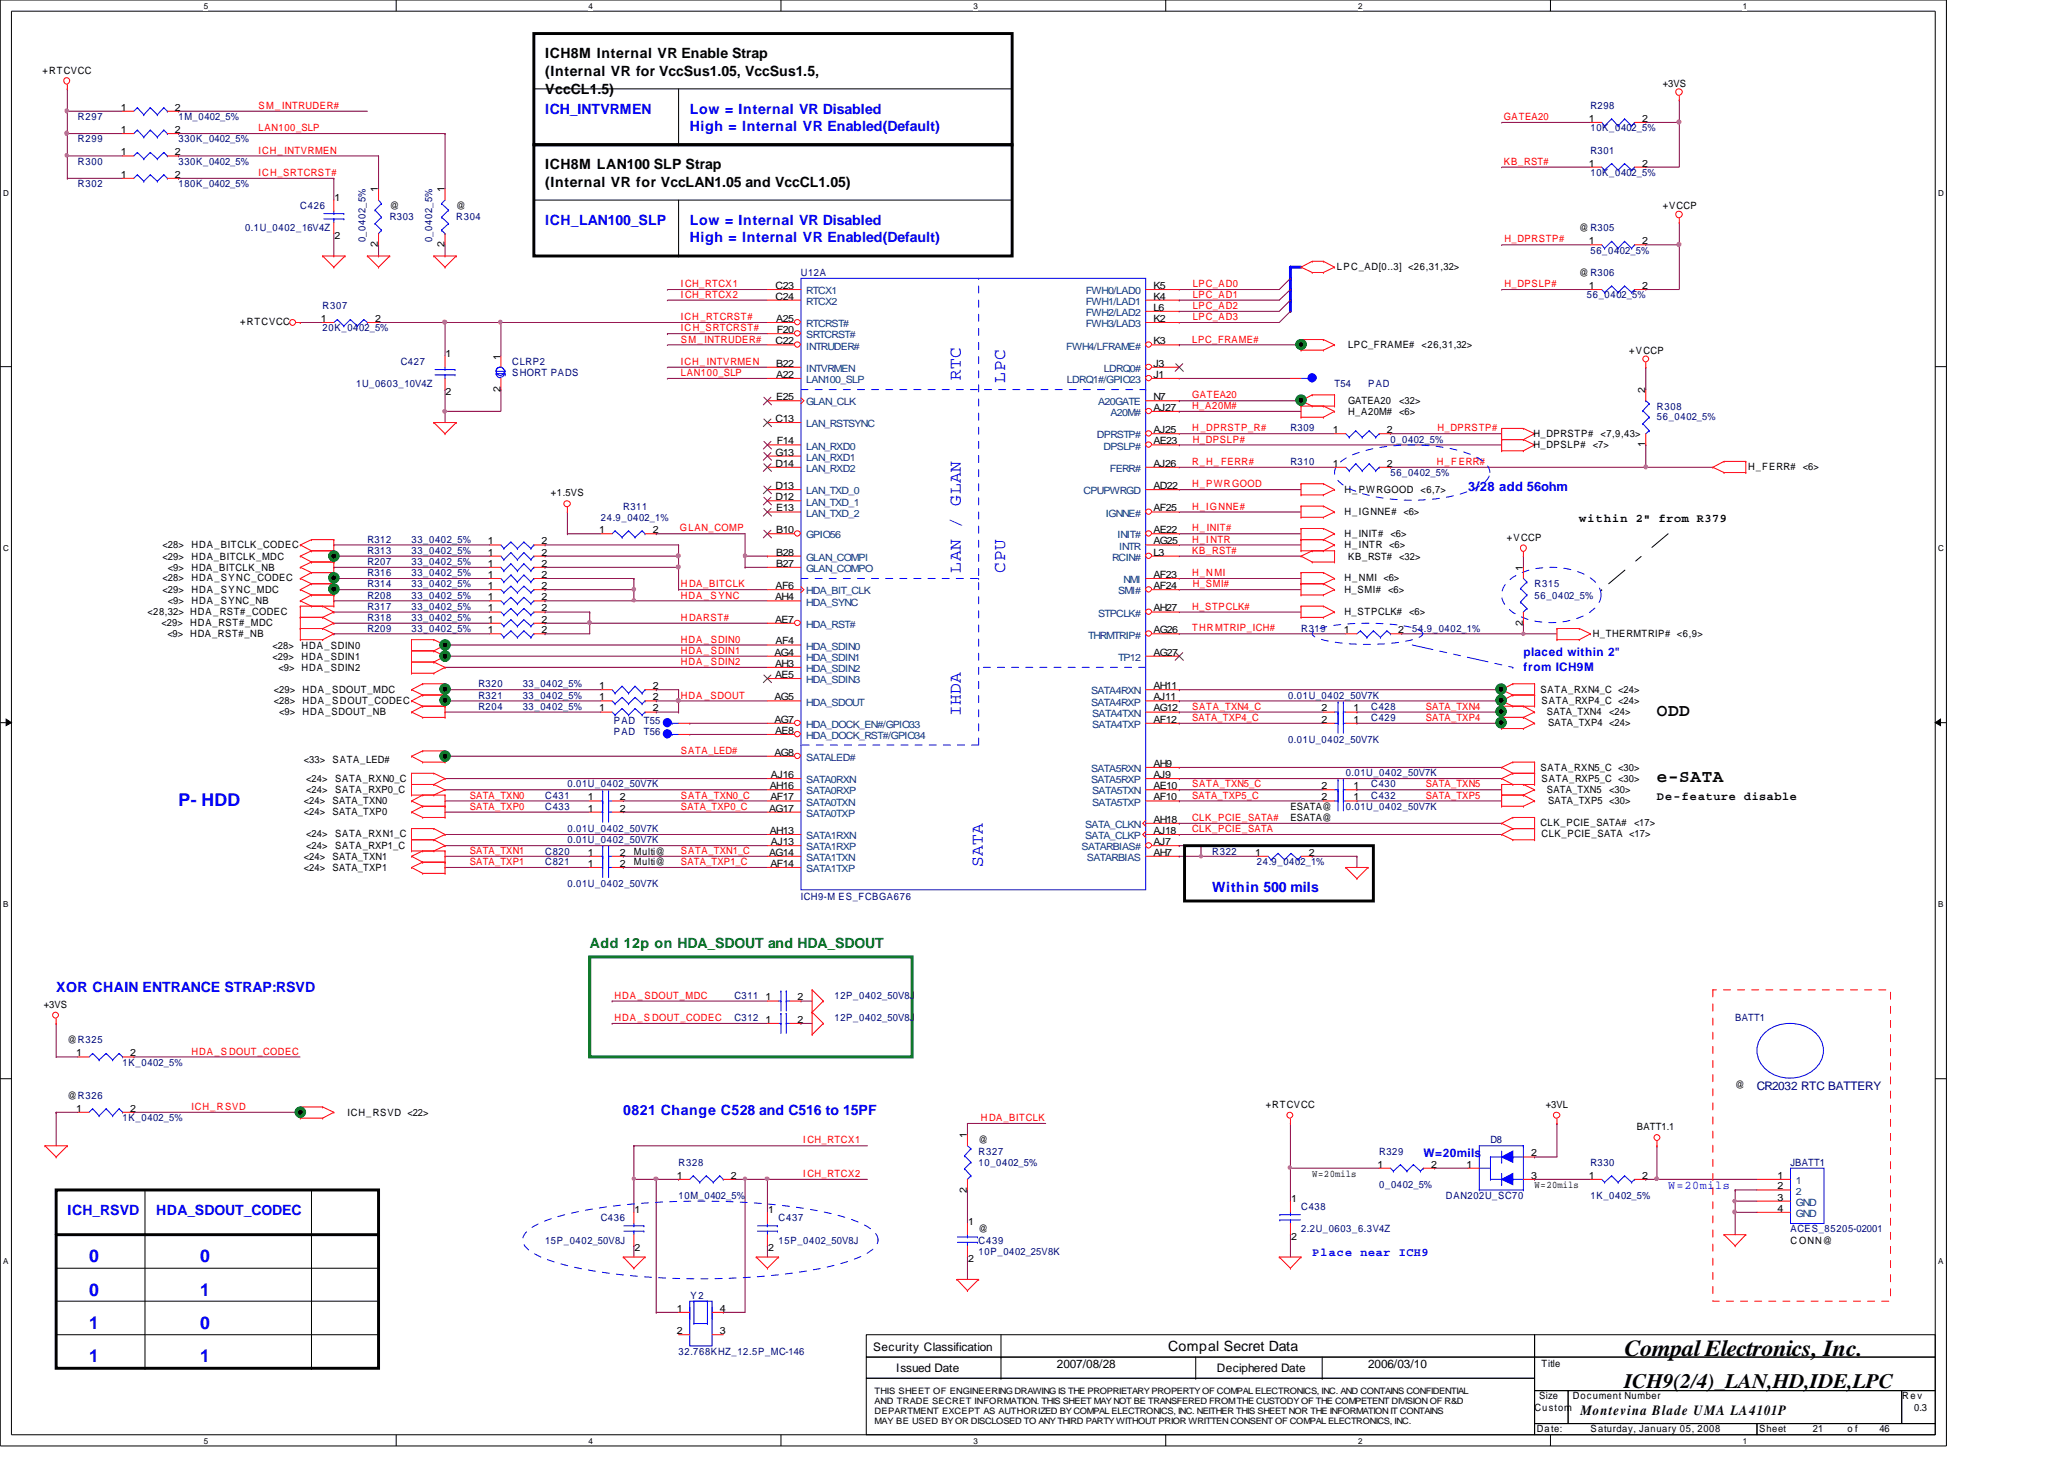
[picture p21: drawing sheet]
<svg xmlns="http://www.w3.org/2000/svg" width="297mm" height="210mm" viewBox="0 0 297 210" stroke-linecap="round" stroke-linejoin="round" font-family="sans-serif">
<defs><g id="words">
<text font-size="3.3" x="233.8" y="195.1">Compal Electronics, Inc.</text>
<text font-size="3" x="233.7" y="199.6">ICH9(2/4)_LAN,HD,IDE,LPC</text>
<g font-size="2.5" fill="#00f">
<text x="138.3" y="54.7" transform="rotate(-90 138.3 54.7)">RTC</text>
<text x="144.6" y="55" transform="rotate(-90 144.6 55)">LPC</text>
<text x="138.3" y="82.4" transform="rotate(-90 138.3 82.4)">LAN / GLAN</text>
<text x="144.6" y="82.4" transform="rotate(-90 144.6 82.4)">CPU</text>
<text x="138.3" y="103" transform="rotate(-90 138.3 103)">IHDA</text>
<text x="25.7" y="116">P- HDD</text>
<text x="141.4" y="124.8" transform="rotate(-90 141.4 124.8)">SATA</text>
<text x="12.8" y="181.6">0</text>
<text x="28.8" y="181.6">0</text>
<text x="12.8" y="186.4">0</text>
<text x="12.8" y="191.2">1</text>
<text x="28.8" y="186.4">1</text>
<text x="28.8" y="191.2">0</text>
<text x="12.8" y="196">1</text>
<text x="28.8" y="196">1</text>
</g>
<g font-size="2.5">
<text x="238.5" y="103">ODD</text>
<text x="238.5" y="112.5">e-SATA</text>
</g>
<g font-size="2">
<text x="78.4" y="8.4">ICH8M Internal VR Enable Strap</text>
<text x="78.4" y="10.9">(Internal VR for VccSus1.05, VccSus1.5,</text>
<text x="78.4" y="13.5">VccCL1.5)</text>
<text x="78.4" y="24.4">ICH8M LAN100 SLP Strap</text>
<text x="78.4" y="26.9">(Internal VR for VccLAN1.05 and VccCL1.05)</text>
<text x="168.1" y="194.3">Compal Secret Data</text>
<text x="227.5" y="203.5">Montevina Blade UMA LA4101P</text>
</g>
<g font-size="2" fill="#00f">
<text x="78.4" y="16.3">ICH_INTVRMEN</text>
<text x="99.3" y="16.3">Low = Internal VR Disabled</text>
<text x="99.3" y="18.9">High = Internal VR Enabled(Default)</text>
<text x="78.4" y="32.3">ICH_LAN100_SLP</text>
<text x="99.3" y="32.3">Low = Internal VR Disabled</text>
<text x="99.3" y="34.9">High = Internal VR Enabled(Default)</text>
<text x="174.5" y="128.4">Within 500 mils</text>
<text x="8.1" y="142.7">XOR CHAIN ENTRANCE STRAP:RSVD</text>
<text x="89.7" y="160.4">0821 Change C528 and C516 to 15PF</text>
<text x="9.7" y="174.8">ICH_RSVD</text>
<text x="22.5" y="174.8">HDA_SDOUT_CODEC</text>
</g>
<text font-size="2" fill="#008000" x="84.9" y="136.4">Add 12p on HDA_SDOUT and HDA_SDOUT</text>
<text font-size="1.9" fill="#00f" x="211.3" y="70.6">3/28 add 56ohm</text>
<g font-size="1.7">
<text x="227.3" y="75.1">within 2&quot; from R379</text>
<text x="238.5" y="115.1">De-feature disable</text>
<text x="125.7" y="194.3">Security Classification</text>
<text x="129" y="197.4">Issued Date</text>
<text x="152.1" y="196.8">2007/08/28</text>
<text x="175.1" y="197.4">Deciphered Date</text>
<text x="196.9" y="196.8">2006/03/10</text>
</g>
<g font-size="1.7" fill="#00f">
<text x="219.2" y="94.4">placed within 2&quot;</text>
<text x="219.2" y="96.5">from ICH9M</text>
<text x="204.8" y="166.5">W=20mils</text>
<text x="240.1" y="171.1">W=20mils</text>
<text x="188.8" y="180.7">Place near ICH9</text>
</g>
<text font-size="1.7" fill="#000080" x="252.9" y="156.8">CR2032 RTC BATTERY</text>
<g font-size="1.4">
<text x="6.1" y="10.6">+RTCVCC</text>
<text x="17.4" y="15.9">1</text>
<text x="25.2" y="15.9">2</text>
<text x="228.6" y="17.5">1</text>
<text x="236.3" y="17.5">2</text>
<text x="239.3" y="12.4">+3VS</text>
<text x="17.4" y="22.4">1</text>
<text x="17.4" y="19.1">1</text>
<text x="25.2" y="22.4">2</text>
<text x="25.2" y="19.1">2</text>
<text x="228.6" y="24">1</text>
<text x="236.3" y="24">2</text>
<text x="17.4" y="25.6">1</text>
<text x="25.2" y="25.6">2</text>
<text x="48.1" y="29">1</text>
<text x="54.4" y="27.7" transform="rotate(-90 54.4 27.7)">1</text>
<text x="64" y="27.7" transform="rotate(-90 64 27.7)">1</text>
<text x="48.1" y="34.4">2</text>
<text x="54.4" y="35.6" transform="rotate(-90 54.4 35.6)">2</text>
<text x="56.1" y="30.1">@</text>
<text x="64" y="35.6" transform="rotate(-90 64 35.6)">2</text>
<text x="65.7" y="30.1">@</text>
<text x="227.3" y="33.3">@ R305</text>
<text x="228.6" y="35.1">1</text>
<text x="236.3" y="35.1">2</text>
<text x="239.3" y="30.1">+VCCP</text>
<text x="111.6" y="41.6">C23</text>
<text x="166" y="41.6">K5</text>
<text x="192.4" y="38.9">LPC_AD[0..3] &lt;26,31,32&gt;</text>
<text x="227.3" y="39.7">@ R306</text>
<text x="228.6" y="41.6">1</text>
<text x="236.3" y="41.6">2</text>
<text x="34.6" y="46.7">+RTCVCC</text>
<text x="46.2" y="46.3">1</text>
<text x="54" y="46.3">2</text>
<text x="111.6" y="43.1">C24</text>
<text x="111.7" y="46.3">A25</text>
<text x="111.8" y="47.9">F20</text>
<text x="166" y="43.1">K4</text>
<text x="166" y="44.7">L6</text>
<text x="166" y="46.3">K2</text>
<text x="64.1" y="51.4">1</text>
<text x="72" y="51.7" transform="rotate(-90 72 51.7)">1</text>
<text x="111.6" y="49.5">C22</text>
<text x="111.7" y="52.7">B22</text>
<text x="166" y="49.5">K3</text>
<text x="166" y="52.7">J3</text>
<text x="194" y="50.1">LPC_FRAME#</text>
<text x="204.6" y="50.1">&lt;26,31,32&gt;</text>
<text x="234.5" y="50.9">+VCCP</text>
<text x="64.1" y="56.8">2</text>
<text x="72" y="56.4" transform="rotate(-90 72 56.4)">2</text>
<text x="111.7" y="54.4">A22</text>
<text x="111.7" y="57.6">E25</text>
<text x="166" y="54.4">J1</text>
<text x="166" y="57.6">N7</text>
<text x="166" y="59.1">AJ27</text>
<text x="194" y="59.7">H_A20M#</text>
<text x="194" y="58.1">GATEA20</text>
<text x="201.4" y="59.7">&lt;6&gt;</text>
<text x="201.4" y="58.1">&lt;32&gt;</text>
<text x="236.8" y="56.6" transform="rotate(-90 236.8 56.6)">2</text>
<text x="111.6" y="60.7">C13</text>
<text x="111.6" y="65.5">G13</text>
<text x="111.8" y="63.9">F14</text>
<text x="166" y="62.3">AJ25</text>
<text x="166" y="63.9">AE23</text>
<text x="191.8" y="62.3">1</text>
<text x="199.6" y="62.3">2</text>
<text x="220.7" y="64.5">H_DPSLP#</text>
<text x="220.7" y="62.9">H_DPRSTP#</text>
<text x="229.2" y="64.5">&lt;7&gt;</text>
<text x="230.3" y="62.9">&lt;7,9,43&gt;</text>
<text x="236.8" y="64.3" transform="rotate(-90 236.8 64.3)">1</text>
<text x="79.3" y="71.4">+1.5VS</text>
<text x="111.6" y="67.1">D14</text>
<text x="111.6" y="70.4">D13</text>
<text x="111.6" y="72">D12</text>
<text x="166" y="67.1">AJ26</text>
<text x="166" y="70.4">AD22</text>
<text x="191.8" y="67.1">1</text>
<text x="193.5" y="70.9">H_PWRGOOD &lt;6,7&gt;</text>
<text x="199.6" y="67.1">2</text>
<text x="251.6" y="67.6">H_FERR#</text>
<text x="259.5" y="67.6">&lt;6&gt;</text>
<text x="86.2" y="76.7">1</text>
<text x="93.9" y="76.7">2</text>
<text x="111.7" y="73.6">E13</text>
<text x="111.7" y="76.7">B10</text>
<text x="166" y="73.6">AF25</text>
<text x="166" y="76.7">AE22</text>
<text x="193.5" y="74.1">H_IGNNE# &lt;6&gt;</text>
<text x="193.5" y="77.3">H_INIT#</text>
<text x="200.1" y="77.3">&lt;6&gt;</text>
<text x="216.9" y="77.8">+VCCP</text>
<text x="23.4" y="78.9">&lt;28&gt;</text>
<text x="23.4" y="80.5">&lt;29&gt;</text>
<text x="23.4" y="83.7">&lt;28&gt;</text>
<text x="24.2" y="82.1">&lt;9&gt;</text>
<text x="27.6" y="78.9">HDA_BITCLK_CODEC</text>
<text x="27.6" y="80.5">HDA_BITCLK_MDC</text>
<text x="27.6" y="82.1">HDA_BITCLK_NB</text>
<text x="27.6" y="83.7">HDA_SYNC_CODEC</text>
<text x="70.2" y="83.1">1</text>
<text x="70.2" y="79.9">1</text>
<text x="70.2" y="81.5">1</text>
<text x="70.2" y="78.3">1</text>
<text x="77.9" y="83.1">2</text>
<text x="77.9" y="79.9">2</text>
<text x="77.9" y="81.5">2</text>
<text x="77.9" y="78.3">2</text>
<text x="111.7" y="79.9">B28</text>
<text x="111.7" y="81.5">B27</text>
<text x="166" y="78.3">AG25</text>
<text x="166" y="79.9">L3</text>
<text x="166" y="83.1">AF23</text>
<text x="193.5" y="83.7">H_NMI &lt;6&gt;</text>
<text x="193.5" y="78.9">H_INTR &lt;6&gt;</text>
<text x="194" y="80.5">KB_RST#</text>
<text x="201.4" y="80.5">&lt;32&gt;</text>
<text x="219.2" y="82.1" transform="rotate(-90 219.2 82.1)">1</text>
<text x="21.2" y="88.5">&lt;28,32&gt; HDA_RST#_CODEC</text>
<text x="23.4" y="85.3">&lt;29&gt;</text>
<text x="24.2" y="86.9">&lt;9&gt;</text>
<text x="27.6" y="86.9">HDA_SYNC_NB</text>
<text x="27.6" y="85.3">HDA_SYNC_MDC</text>
<text x="70.2" y="84.8">1</text>
<text x="70.2" y="88">1</text>
<text x="70.2" y="86.4">1</text>
<text x="70.2" y="89.6">1</text>
<text x="77.9" y="84.8">2</text>
<text x="77.9" y="88">2</text>
<text x="77.9" y="86.4">2</text>
<text x="77.9" y="89.6">2</text>
<text x="111.5" y="86.4">AH4</text>
<text x="111.5" y="89.6">AE7</text>
<text x="111.6" y="84.8">AF6</text>
<text x="166" y="84.8">AF24</text>
<text x="166" y="88">AH27</text>
<text x="193.5" y="85.3">H_SMI#</text>
<text x="193.5" y="88.5">H_STPCLK#</text>
<text x="199.8" y="85.3">&lt;6&gt;</text>
<text x="202.8" y="88.5">&lt;6&gt;</text>
<text x="23.2" y="90.1">&lt;29&gt;</text>
<text x="24.1" y="91.7">&lt;9&gt; HDA_RST#_NB</text>
<text x="27.4" y="90.1">HDA_RST#_MDC</text>
<text x="39.2" y="93.3">&lt;28&gt;</text>
<text x="39.2" y="94.9">&lt;29&gt;</text>
<text x="43.4" y="93.3">HDA_SDIN0</text>
<text x="43.4" y="94.9">HDA_SDIN1</text>
<text x="70.2" y="91.1">1</text>
<text x="77.9" y="91.1">2</text>
<text x="111.5" y="94.3">AG4</text>
<text x="111.5" y="95.9">AH3</text>
<text x="111.6" y="92.7">AF4</text>
<text x="166" y="91.1">AG26</text>
<text x="166" y="94.3">AG27</text>
<text x="193.4" y="91.1">1</text>
<text x="201.2" y="91.1">2</text>
<text x="219.2" y="90" transform="rotate(-90 219.2 90)">2</text>
<text x="229.2" y="91.7">H_THERMTRIP# &lt;6,9&gt;</text>
<text x="39.4" y="99.7">&lt;29&gt;</text>
<text x="39.4" y="101.3">&lt;28&gt;</text>
<text x="40.1" y="96.5">&lt;9&gt; HDA_SDIN2</text>
<text x="43.6" y="99.7">HDA_SDOUT_MDC</text>
<text x="43.6" y="101.3">HDA_SDOUT_CODEC</text>
<text x="86.2" y="99.1">1</text>
<text x="86.2" y="100.8">1</text>
<text x="93.9" y="99.1">2</text>
<text x="93.9" y="100.8">2</text>
<text x="111.5" y="100.8">AG5</text>
<text x="111.5" y="97.5">AE5</text>
<text x="166" y="99.1">AH11</text>
<text x="166" y="100.8">AJ11</text>
<text x="221.7" y="99.7">SATA_RXN4_C &lt;24&gt;</text>
<text x="221.9" y="101.3">SATA_RXP4_C &lt;24&gt;</text>
<text x="40.2" y="102.9">&lt;9&gt;</text>
<text x="43.6" y="102.9">HDA_SDOUT_NB</text>
<text x="86.2" y="102.4">1</text>
<text x="93.9" y="102.4">2</text>
<text x="111.5" y="104">AG7</text>
<text x="111.5" y="105.6">AE8</text>
<text x="166" y="102.4">AG12</text>
<text x="166" y="104">AF12</text>
<text x="190.2" y="104">2</text>
<text x="190.2" y="102.4">2</text>
<text x="194.8" y="104">1</text>
<text x="194.8" y="102.4">1</text>
<text x="222.6" y="102.9">SATA_TXN4</text>
<text x="222.8" y="104.5">SATA_TXP4 &lt;24&gt;</text>
<text x="231.6" y="102.9">&lt;24&gt;</text>
<text x="43.7" y="109.8">&lt;33&gt;</text>
<text x="44.1" y="112.5">&lt;24&gt;</text>
<text x="47.9" y="109.8">SATA_LED#</text>
<text x="48.2" y="112.5">SATA_RXN0_C</text>
<text x="110.8" y="113.5">AH16</text>
<text x="111" y="111.9">AJ16</text>
<text x="111.5" y="108.7">AG8</text>
<text x="166" y="110.3">AH9</text>
<text x="166" y="111.9">AJ9</text>
<text x="166" y="113.5">AE10</text>
<text x="190.2" y="113.5">2</text>
<text x="194.8" y="113.5">1</text>
<text x="221.7" y="110.9">SATA_RXN5_C &lt;30&gt;</text>
<text x="221.9" y="112.5">SATA_RXP5_C &lt;30&gt;</text>
<text x="43.7" y="115.7">&lt;24&gt;</text>
<text x="43.7" y="117.3">&lt;24&gt;</text>
<text x="44.1" y="114.1">&lt;24&gt;</text>
<text x="47.9" y="115.7">SATA_TXN0</text>
<text x="47.9" y="117.3">SATA_TXP0</text>
<text x="48.2" y="114.1">SATA_RXP0_C</text>
<text x="84.6" y="115.1">1</text>
<text x="84.6" y="116.8">1</text>
<text x="89.2" y="115.1">2</text>
<text x="89.2" y="116.8">2</text>
<text x="110.7" y="116.8">AG17</text>
<text x="110.8" y="120">AH13</text>
<text x="110.9" y="115.1">AF17</text>
<text x="166" y="115.1">AF10</text>
<text x="166" y="118.4">AH18</text>
<text x="166" y="120">AJ18</text>
<text x="185.7" y="118.1">ESATA@</text>
<text x="185.7" y="116.5">ESATA@</text>
<text x="190.2" y="115.1">2</text>
<text x="194.8" y="115.1">1</text>
<text x="221.7" y="118.9">CLK_PCIE_SATA#</text>
<text x="222.6" y="114.1">SATA_TXN5</text>
<text x="222.8" y="115.7">SATA_TXP5 &lt;30&gt;</text>
<text x="231.6" y="114.1">&lt;30&gt;</text>
<text x="235.2" y="118.9">&lt;17&gt;</text>
<text x="43.7" y="123.7">&lt;24&gt;</text>
<text x="43.7" y="125.3">&lt;24&gt;</text>
<text x="44.1" y="120.5">&lt;24&gt;</text>
<text x="44.1" y="122.1">&lt;24&gt;</text>
<text x="47.9" y="123.7">SATA_TXN1</text>
<text x="47.9" y="125.3">SATA_TXP1</text>
<text x="48.2" y="120.5">SATA_RXN1_C</text>
<text x="48.2" y="122.1">SATA_RXP1_C</text>
<text x="84.6" y="124.7">1</text>
<text x="84.6" y="123.1">1</text>
<text x="89.2" y="124.7">2</text>
<text x="89.2" y="123.1">2</text>
<text x="91.2" y="124.5">Multi@</text>
<text x="91.2" y="122.9">Multi@</text>
<text x="110.7" y="123.1">AG14</text>
<text x="110.9" y="124.7">AF14</text>
<text x="111" y="121.6">AJ13</text>
<text x="166" y="121.6">AJ7</text>
<text x="166" y="123.1">AH7</text>
<text x="180.6" y="123.1">1</text>
<text x="188.3" y="123.1">2</text>
<text x="221.9" y="120.5">CLK_PCIE_SATA &lt;17&gt;</text>
<text x="110.2" y="143.9">1</text>
<text x="114.8" y="143.9">2</text>
<text x="6.3" y="144.9">+3VS</text>
<text x="110.2" y="147.2">1</text>
<text x="114.8" y="147.2">2</text>
<text x="9.7" y="150.1">@R325</text>
<text x="11" y="152">1</text>
<text x="18.7" y="152">2</text>
<text x="9.7" y="158.1">@R326</text>
<text x="11" y="159.9">1</text>
<text x="18.7" y="159.9">2</text>
<text x="50" y="160.5">ICH_RSVD &lt;22&gt;</text>
<text x="182.2" y="159.3">+RTCVCC</text>
<text x="222.5" y="159.3">+3VL</text>
<text x="249.7" y="156.5">@</text>
<text x="139.1" y="163.7" transform="rotate(-90 139.1 163.7)">1</text>
<text x="140.8" y="164.5">@</text>
<text x="198.2" y="168">1</text>
<text x="205.9" y="168">2</text>
<text x="211" y="168">1</text>
<text x="220.3" y="166.4">2</text>
<text x="235.6" y="162.6">BATT1.1</text>
<text x="97.4" y="169.6">1</text>
<text x="105.2" y="169.6">2</text>
<text x="139.1" y="171.6" transform="rotate(-90 139.1 171.6)">2</text>
<text x="185.8" y="173">1</text>
<text x="188.8" y="169.3">W=20mils</text>
<text x="220.3" y="169.6">3</text>
<text x="220.8" y="170.9">W=20mils</text>
<text x="228.6" y="169.6">1</text>
<text x="236.3" y="169.6">2</text>
<text x="255.8" y="169.6">1</text>
<text x="255.8" y="171.1">2</text>
<text x="255.8" y="172.7">3</text>
<text x="91.3" y="174.6">1</text>
<text x="110.5" y="174.6">1</text>
<text x="139.3" y="176.2">1</text>
<text x="140.8" y="177.3">@</text>
<text x="185.8" y="178.4">2</text>
<text x="255.8" y="174.3">4</text>
<text x="257.7" y="178.9">C ONN@</text>
<text x="91.3" y="180">2</text>
<text x="110.5" y="180">2</text>
<text x="139.3" y="181.6">2</text>
<text x="97.4" y="188.7">1</text>
<text x="97.4" y="191.9">2</text>
<text x="103.6" y="188.7">4</text>
<text x="103.6" y="191.9">3</text>
<text x="221.9" y="196.7">Title</text>
<text x="220.8" y="202.9">Custom</text>
<text x="221.5" y="201.3">Size</text>
<text x="226.4" y="201.3">Document Number</text>
<text x="273.8" y="201.3">Re v</text>
<text x="275.5" y="202.9">0.3</text>
<text x="221.2" y="206.1">Date:</text>
<text x="228.9" y="206.1">Saturday, January 05, 2008</text>
<text x="253.2" y="206.1">Sheet</text>
<text x="260.9" y="206.1">21</text>
<text x="265.9" y="206.1">o f</text>
<text x="270.5" y="206.1">46</text>
</g>
<g font-size="1.4" fill="#000080">
<text x="11.2" y="17.3">R297</text>
<text x="25.7" y="17.3">1M_0402_5%</text>
<text x="228.9" y="15.7">R298</text>
<text x="11.2" y="23.7">R300</text>
<text x="11.2" y="20.5">R299</text>
<text x="25.7" y="23.7">330K_0402_5%</text>
<text x="25.7" y="20.5">330K_0402_5%</text>
<text x="228.9" y="18.9">10K_0402_5%</text>
<text x="228.9" y="22.1">R301</text>
<text x="11.2" y="26.9">R302</text>
<text x="25.7" y="26.9">180K_0402_5%</text>
<text x="228.9" y="25.3">10K_0402_5%</text>
<text x="35.3" y="33.3">0.1U_0402_16V4Z</text>
<text x="43.2" y="30.1">C426</text>
<text x="52.6" y="34.9" transform="rotate(-90 52.6 34.9)">0_0402_5%</text>
<text x="56.1" y="31.7">R303</text>
<text x="62.2" y="34.9" transform="rotate(-90 62.2 34.9)">0_0402_5%</text>
<text x="65.7" y="31.7">R304</text>
<text x="115.3" y="39.7">U12A</text>
<text x="228.9" y="36.5">56_0402_5%</text>
<text x="46.4" y="44.4">R307</text>
<text x="46.4" y="47.7">20K_0402_5%</text>
<text x="228.4" y="42.9">56_0402_5%</text>
<text x="57.7" y="52.5">C427</text>
<text x="73.7" y="52.5">CLRP2</text>
<text x="51.3" y="55.7">1U_0603_10V4Z</text>
<text x="73.7" y="54.1">SHORT PADS</text>
<text x="192.1" y="55.7">T54</text>
<text x="196.9" y="55.7">PAD</text>
<text x="238.5" y="58.9">R308</text>
<text x="185.7" y="62.1">R309</text>
<text x="200.1" y="63.7">0_0402_5%</text>
<text x="238.5" y="60.5">56_0402_5%</text>
<text x="185.7" y="66.9">R310</text>
<text x="200.1" y="68.5">56_0402_5%</text>
<text x="86.5" y="74.9">24.9_0402_1%</text>
<text x="89.7" y="73.3">R311</text>
<text x="52.9" y="82.9">R316</text>
<text x="52.9" y="79.7">R313</text>
<text x="52.9" y="81.3">R207</text>
<text x="52.9" y="78.1">R312</text>
<text x="59.2" y="82.9">33_0402_5%</text>
<text x="59.2" y="79.7">33_0402_5%</text>
<text x="59.2" y="81.3">33_0402_5%</text>
<text x="59.2" y="78.1">33_0402_5%</text>
<text x="52.9" y="84.5">R314</text>
<text x="52.9" y="87.7">R317</text>
<text x="52.9" y="86.1">R208</text>
<text x="52.9" y="89.3">R318</text>
<text x="59.2" y="84.5">33_0402_5%</text>
<text x="59.2" y="87.7">33_0402_5%</text>
<text x="59.2" y="86.1">33_0402_5%</text>
<text x="59.2" y="89.3">33_0402_5%</text>
<text x="220.8" y="84.5">R315</text>
<text x="220.8" y="86.1">56_0402_5%</text>
<text x="52.9" y="90.9">R209</text>
<text x="59.2" y="90.9">33_0402_5%</text>
<text x="187.2" y="90.9">R319</text>
<text x="203.2" y="90.9">54.9_0402_1%</text>
<text x="68.9" y="98.9">R320</text>
<text x="68.9" y="100.5">R321</text>
<text x="75.2" y="98.9">33_0402_5%</text>
<text x="75.2" y="100.5">33_0402_5%</text>
<text x="185.4" y="100.5">0.01U_0402_50V7K</text>
<text x="68.9" y="102.1">R204</text>
<text x="75.2" y="102.1">33_0402_5%</text>
<text x="88.3" y="104.1">PAD</text>
<text x="88.3" y="105.7">PAD</text>
<text x="92.7" y="104.1">T55</text>
<text x="92.7" y="105.7">T56</text>
<text x="185.4" y="106.9">0.01U_0402_50V7K</text>
<text x="197.3" y="103.7">C429</text>
<text x="197.3" y="102.1">C428</text>
<text x="81.7" y="113.3">0.01U_0402_50V7K</text>
<text x="193.7" y="111.7">0.01U_0402_50V7K</text>
<text x="197.3" y="113.3">C430</text>
<text x="78.4" y="114.9">C431</text>
<text x="78.4" y="116.5">C433</text>
<text x="81.7" y="119.7">0.01U_0402_50V7K</text>
<text x="193.7" y="116.5">0.01U_0402_50V7K</text>
<text x="197.3" y="114.9">C432</text>
<text x="78.4" y="124.5">C821</text>
<text x="78.4" y="122.9">C820</text>
<text x="81.7" y="121.3">0.01U_0402_50V7K</text>
<text x="174.5" y="122.9">R322</text>
<text x="180.9" y="124.5">24.9_0402_1%</text>
<text x="81.7" y="127.7">0.01U_0402_50V7K</text>
<text x="115.3" y="129.5">ICH9-M ES_FCBGA676</text>
<text x="105.7" y="143.7">C311</text>
<text x="120.1" y="143.7">12P_0402_50V8J</text>
<text x="105.7" y="146.9">C312</text>
<text x="120.1" y="146.9">12P_0402_50V8J</text>
<text x="249.7" y="146.9">BATT1</text>
<text x="17.6" y="153.3">1K_0402_5%</text>
<text x="17.6" y="161.3">1K_0402_5%</text>
<text x="97.7" y="167.7">R328</text>
<text x="140.8" y="166.1">R327</text>
<text x="140.8" y="167.7">10_0402_5%</text>
<text x="198.5" y="166.1">R329</text>
<text x="214.5" y="164.5">D8</text>
<text x="228.9" y="167.7">R330</text>
<text x="257.7" y="167.7">JBATT1</text>
<text x="97.7" y="172.5">10M_0402_5%</text>
<text x="198.5" y="170.9">0_0402_5%</text>
<text x="208.1" y="172.5">DAN202U_SC70</text>
<text x="228.9" y="172.5">1K_0402_5%</text>
<text x="78.4" y="178.9">15P_0402_50V8J</text>
<text x="86.5" y="175.7">C436</text>
<text x="112.1" y="175.7">C437</text>
<text x="112.1" y="178.9">15P_0402_50V8J</text>
<text x="140.8" y="178.9">C439</text>
<text x="187.2" y="174.1">C438</text>
<text x="187.2" y="177.3">2.2U_0603_6.3V4Z</text>
<text x="257.7" y="177.3">ACES_85205-02001</text>
<text x="140.8" y="180.5">10P_0402_25V8K</text>
<text x="99.4" y="186.9">Y 2</text>
<text x="97.7" y="194.9">32.768KHZ_12.5P_MC-146</text>
</g>
<g font-size="1.4" fill="#f00">
<text x="37.2" y="15.7">SM_ INTRUDER#</text>
<text x="216.4" y="17.3">GATEA20</text>
<text x="37.2" y="18.9">LAN100_SLP</text>
<text x="37.2" y="22.1">ICH_ INTVRMEN</text>
<text x="216.4" y="23.7">KB_RST#</text>
<text x="37.2" y="25.3">ICH_SRTCRST#</text>
<text x="216.5" y="34.9">H_DPRSTP#</text>
<text x="98" y="41.3">ICH_RTCX1</text>
<text x="171.7" y="41.3">LPC_AD0</text>
<text x="216.5" y="41.3">H_DPSLP#</text>
<text x="98" y="42.8">ICH_RTCX2</text>
<text x="98" y="46.1">ICH_RTCRST#</text>
<text x="98" y="47.7">ICH_SRTCRST#</text>
<text x="171.7" y="46.1">LPC_AD3</text>
<text x="171.7" y="44.4">LPC_AD2</text>
<text x="171.7" y="42.8">LPC_AD1</text>
<text x="98" y="49.3">SM_ INTRUDER#</text>
<text x="98" y="52.5">ICH_ INTVRMEN</text>
<text x="171.6" y="49.3">LPC_FRAME#</text>
<text x="98" y="54.1">LAN100_SLP</text>
<text x="171.6" y="57.3">GATEA20</text>
<text x="171.6" y="58.8">H_A20M#</text>
<text x="171.6" y="62.1">H_DPRSTP_R#</text>
<text x="171.7" y="63.7">H_DPSLP#</text>
<text x="206.9" y="62.1">H_DPRSTP#</text>
<text x="171.6" y="66.9">R_H_ FERR#</text>
<text x="171.6" y="70.1">H_PWRGOOD</text>
<text x="206.8" y="66.9">H_F ERR#</text>
<text x="97.8" y="76.5">GLAN_COMP</text>
<text x="171.6" y="76.5">H_ INIT#</text>
<text x="171.6" y="73.3">H_IGNNE#</text>
<text x="171.6" y="78.1">H_INTR</text>
<text x="171.6" y="82.9">H_NMI</text>
<text x="171.6" y="79.7">KB_RST#</text>
<text x="98" y="84.5">HDA_BITCLK</text>
<text x="98" y="86.1">HDA_S YNC</text>
<text x="98" y="89.3">HDARST#</text>
<text x="171.6" y="87.7">H_STPCLK#</text>
<text x="171.7" y="84.5">H_SMI#</text>
<text x="98" y="92.5">HDA_ SDIN0</text>
<text x="98" y="94.1">HDA_ SDIN1</text>
<text x="98" y="95.7">HDA_ SDIN2</text>
<text x="171.6" y="90.8">THRMTRIP_ICH#</text>
<text x="98" y="100.5">HDA _SDOUT</text>
<text x="171.6" y="103.7">SATA_TXP4_C</text>
<text x="171.6" y="102.1">SATA_TXN4_C</text>
<text x="205.2" y="103.7">SATA_TXP4</text>
<text x="205.2" y="102.1">SATA_TXN4</text>
<text x="98" y="108.5">SATA_LED#</text>
<text x="171.6" y="113.3">SATA_TXN5_C</text>
<text x="205.2" y="113.3">SATA_TXN5</text>
<text x="67.6" y="116.5">SATA_TXP0</text>
<text x="67.6" y="114.9">SATA_TXN0</text>
<text x="98" y="116.5">SATA_TXP0_C</text>
<text x="98" y="114.9">SATA_TXN0_C</text>
<text x="171.6" y="114.9">SATA_TXP5_C</text>
<text x="171.6" y="118.1">CLK_PCIE_SATA#</text>
<text x="171.6" y="119.7">CLK_PCIE_SATA</text>
<text x="205.2" y="114.9">SATA_TXP5</text>
<text x="67.6" y="124.5">SATA_TXP1</text>
<text x="67.6" y="122.9">SATA_TXN1</text>
<text x="98" y="124.5">SATA_TXP1_C</text>
<text x="98" y="122.9">SATA_TXN1_C</text>
<text x="88.4" y="143.7">HDA_ SDOUT_MDC</text>
<text x="88.4" y="146.9">HDA_S DOUT_CODEC</text>
<text x="27.6" y="151.7">HDA_S DOUT_CODEC</text>
<text x="27.6" y="159.7">ICH_RSVD</text>
<text x="141.2" y="161.3">HDA_BITCLK</text>
<text x="115.6" y="164.5">ICH_RTCX1</text>
<text x="115.6" y="169.3">ICH_RTCX2</text>
</g>
<g font-size="1.4" fill="#004080">
<text x="116" y="42.3">RTCX1</text>
<text x="116" y="43.9">RTCX2</text>
<text x="116" y="47.1">RTCRST#</text>
<text x="156.2" y="42.3">FWH0/LAD0</text>
<text x="156.2" y="43.9">FWH1/LAD1</text>
<text x="156.2" y="45.5">FWH2/LAD2</text>
<text x="156.2" y="47.1">FWH3/LAD3</text>
<text x="116" y="48.7">SRTCRST#</text>
<text x="116" y="50.3">INTRUDER#</text>
<text x="116" y="53.5">INTVRMEN</text>
<text x="153.5" y="50.3">FWH4/LFRAME#</text>
<text x="158.9" y="53.5">LDRQ0#</text>
<text x="116" y="55.1">LAN100_SLP</text>
<text x="116" y="58.3">GLAN_CLK</text>
<text x="153.5" y="55.1">LDRQ1#/GPIO23</text>
<text x="158" y="58.3">A20GATE</text>
<text x="159.8" y="59.9">A20M#</text>
<text x="116" y="61.5">LAN_RSTSYNC</text>
<text x="116" y="64.7">LAN_RXD0</text>
<text x="157.9" y="63.1">DPRSTP#</text>
<text x="158.8" y="64.7">DPSLP#</text>
<text x="116" y="66.3">LAN_RXD1</text>
<text x="116" y="67.9">LAN_RXD2</text>
<text x="116" y="71.1">LAN_TXD_0</text>
<text x="155.9" y="71.1">CPUPWRGD</text>
<text x="159.7" y="67.9">FERR#</text>
<text x="116" y="72.7">LAN_TXD_1</text>
<text x="116" y="74.3">LAN_TXD_2</text>
<text x="116" y="77.5">GPIO56</text>
<text x="159.1" y="74.3">IGNNE#</text>
<text x="160.8" y="77.5">INIT#</text>
<text x="116" y="80.7">GLAN_COMPI</text>
<text x="116" y="82.3">GLAN_COMPO</text>
<text x="160.1" y="80.7">RCIN#</text>
<text x="161.1" y="79.1">INTR</text>
<text x="161.7" y="83.9">NMI</text>
<text x="116" y="85.5">HDA_BIT_CLK</text>
<text x="116" y="87.1">HDA_SYNC</text>
<text x="158" y="88.7">STPCLK#</text>
<text x="160.9" y="85.5">SMI#</text>
<text x="116" y="90.3">HDA_RST#</text>
<text x="116" y="93.5">HDA_SDIN0</text>
<text x="116" y="95.1">HDA_SDIN1</text>
<text x="156.6" y="91.9">THRMTRIP#</text>
<text x="160.9" y="95.1">TP12</text>
<text x="116" y="96.7">HDA_SDIN2</text>
<text x="116" y="98.3">HDA_SDIN3</text>
<text x="116" y="101.5">HDA_SDOUT</text>
<text x="157" y="99.9">SATA4RXN</text>
<text x="157" y="101.5">SATA4RXP</text>
<text x="116" y="104.7">HDA_DOCK_EN#/GPIO33</text>
<text x="116" y="106.3">HDA_DOCK_RST#/GPIO34</text>
<text x="157.2" y="103.1">SATA4TXN</text>
<text x="157.2" y="104.7">SATA4TXP</text>
<text x="116" y="109.5">SATALED#</text>
<text x="116" y="112.7">SATA0RXN</text>
<text x="157" y="111.1">SATA5RXN</text>
<text x="157" y="112.7">SATA5RXP</text>
<text x="116" y="114.3">SATA0RXP</text>
<text x="116" y="115.9">SATA0TXN</text>
<text x="116" y="117.5">SATA0TXP</text>
<text x="156.2" y="119.1">SATA_CLKN</text>
<text x="157.2" y="114.3">SATA5TXN</text>
<text x="157.2" y="115.9">SATA5TXP</text>
<text x="116" y="120.7">SATA1RXN</text>
<text x="116" y="122.3">SATA1RXP</text>
<text x="116" y="123.9">SATA1TXN</text>
<text x="116" y="125.5">SATA1TXP</text>
<text x="155.7" y="122.3">SATARBIAS#</text>
<text x="156.2" y="120.7">SATA_CLKP</text>
<text x="156.4" y="123.9">SATARBIAS</text>
<text x="258.4" y="170.3">1</text>
<text x="258.4" y="171.9">2</text>
<text x="258.4" y="173.5">GND</text>
<text x="258.4" y="175.1">GND</text>
</g>
<g font-size="1.3">
<text x="125.9" y="202">AND TRADE SECRET INFORMATION. THIS SHEET MAY NOT BE TRANSFERED FROM THE CUSTODY OF THE COMPETENT DIVISION OF R&amp;D</text>
<text x="125.9" y="200.6">THIS SHEET OF ENGINEERING DRAWING IS THE PROPRIETARY PROPERTY OF COMPAL ELECTRONICS, INC. AND CONTAINS CONFIDENTIAL</text>
<text x="125.9" y="203.5">DEPARTMENT EXCEPT AS AUTHORIZED BY COMPAL ELECTRONICS, INC. NEITHER THIS SHEET NOR THE INFORMATION IT CONTAINS</text>
<text x="125.9" y="204.9">MAY BE USED BY OR DISCLOSED TO ANY THIRD PARTY WITHOUT PRIOR WRITTEN CONSENT OF COMPAL ELECTRONICS, INC.</text>
</g>
<g font-size="1.2">
<text x="29.3" y="1.3">5</text>
<text x="84.7" y="1.3">4</text>
<text x="140.1" y="1.3">3</text>
<text x="195.4" y="1.3">2</text>
<text x="250.8" y="1.3">1</text>
<text x=".5" y="28.2">D</text>
<text x="278.9" y="28.2">D</text>
<text x=".5" y="79.3">C</text>
<text x="278.9" y="79.3">C</text>
<text x=".5" y="130.6">B</text>
<text x="278.9" y="130.6">B</text>
<text x=".5" y="181.8">A</text>
<text x="278.9" y="181.8">A</text>
<text x="29.3" y="207.7">5</text>
<text x="84.7" y="207.7">4</text>
<text x="140.1" y="207.7">3</text>
<text x="195.4" y="207.7">2</text>
<text x="250.8" y="207.7">1</text>
</g>
</g></defs>
<path d="M0 0h280.1v208h-280.1zM1.6 1.6h276.9v204.8h-276.9z" fill="none" stroke="#000" stroke-width=".14"/>
<g fill="#fff">
<path d="M29.3 .3h.6v1.2h-.6z"/>
<path d="M29.3 206.7h.6v1.2h-.6z"/>
</g>
<path d="M57 0v1.6M57 206.4v1.6" fill="none" stroke="#000" stroke-width=".14"/>
<g fill="#fff">
<path d="M84.7 .3h.6v1.2h-.6z"/>
<path d="M84.7 206.7h.6v1.2h-.6z"/>
</g>
<path d="M112.4 0v1.6M112.4 206.4v1.6" fill="none" stroke="#000" stroke-width=".14"/>
<g fill="#fff">
<path d="M140.1 .3h.6v1.2h-.6z"/>
<path d="M140.1 206.7h.6v1.2h-.6z"/>
</g>
<path d="M167.8 0v1.6M167.8 206.4v1.6" fill="none" stroke="#000" stroke-width=".14"/>
<g fill="#fff">
<path d="M195.4 .3h.6v1.2h-.6z"/>
<path d="M195.4 206.7h.6v1.2h-.6z"/>
</g>
<path d="M223.1 0v1.6M223.1 206.4v1.6" fill="none" stroke="#000" stroke-width=".14"/>
<g fill="#fff">
<path d="M250.8 .3h.6v1.2h-.6z"/>
<path d="M250.8 206.7h.6v1.2h-.6z"/>
<path d="M.5 27.2h.7v1.2h-.7z"/>
<path d="M278.9 27.2h.8v1.2h-.8z"/>
<path d="M.5 78.3h.7v1.3h-.7z"/>
<path d="M278.9 78.3h.8v1.3h-.8z"/>
</g>
<path d="M0 52.7h1.6M278.5 52.7h1.6" fill="none" stroke="#000" stroke-width=".14"/>
<g fill="#fff">
<path d="M.5 129.5h.6v1.3h-.6z"/>
<path d="M278.9 129.5h.7v1.3h-.7z"/>
</g>
<path d="M0 104h1.6M.9 103.5l.7 .5-.7 .4zM278.5 104l.8-.5v.9zM278.5 104h1.6" fill="none" stroke="#000" stroke-width=".14"/>
<path d="M.9 103.5l.7 .5-.7 .4zM278.5 104l.8-.5v.9z" fill="#000"/>
<g fill="#fff">
<path d="M.5 180.8h.6v1.2h-.6z"/>
<path d="M278.9 180.8h.6v1.2h-.6z"/>
</g>
<path d="M0 155.2h1.6M278.5 155.2h1.6" fill="none" stroke="#000" stroke-width=".14"/>
<g fill="none" stroke="#800040" stroke-width=".14">
<path d="M216.1 17.6h.1M216.1 17.6h12.8M236.9 17.6h.1M236.9 17.6h4.8M241.7 14.4h.1M241.7 17.6h.1M241.7 14.4v9.6h-4.8M216.1 24h.1M216.1 35.2h.1M216.1 24h12.8M216.1 35.2h12.8M236.9 24h.1"/>
<path d="M236.9 35.2h.1M236.9 35.2h4.8M241.7 35.2h.1M241.7 32h.1M241.7 32v9.7h-4.8M43.2 46.4h.1M43.2 46.4h3.2M54.5 46.4h55.9M64 46.4h.1M64 56h.1M64 59.2h.1M64 46.4v4.8"/>
<path d="M64 56v4.8M72.1 46.4h.1M72.1 56h.1M72.1 46.4v4.8M72.1 56v3.2h-8.1M96.1 41.7h.1M96.1 49.6h.1M96.1 52.8h.1M96.1 54.4h.1M96.1 43.2h.1M96.1 41.7h14.3M96.1 49.6h14.3"/>
<path d="M96.1 52.8h14.3M96.1 54.4h14.3M96.1 43.2h14.3M169.7 54.4h.1M169.7 41.7h.1M169.7 46.4h.1M169.7 44.8h.1M169.7 41.7h14.4M169.7 46.4h14.4M169.7 54.4h16M169.7 44.8h14.4M216.1 41.7h.1"/>
<path d="M216.1 41.7h12.8M236.9 41.7h.1M169.7 76.8h.1M169.7 73.7h.1M169.7 78.4h.1M169.7 62.4h.1M169.7 67.2h.1M169.7 70.4h.1M169.7 76.8h17.5M169.7 73.7h17.5M169.7 78.4h17.5M169.7 62.4h22.4"/>
<path d="M169.7 67.2h22.4M169.7 70.4h17.5M200.1 62.4h.1M200.1 62.4h16M64 92.8h.1M64 94.4h.1M64 92.8h46.4M64 94.4h46.4M91.2 86.4h.1M91.2 86.4h19.2M97.7 84.8h.1M97.7 84.8h12.7"/>
<path d="M169.7 83.2h.1M169.7 88.1h.1M169.7 84.8h.1M169.7 91.2h.1M169.7 80h.1M169.7 84.8h17.5M169.7 83.2h17.5M169.7 88.1h17.5M169.7 91.2h24M169.7 80h17.5M201.7 91.2h.1M201.7 91.2h22.4"/>
<path d="M219.2 91.2h.1M219.2 80h.1M219.2 89.7h.1M219.2 80v1.6M219.2 89.7v1.5M64 108.8h.1M64 113.6h.1M64 112h.1M64 116.8h.1M64 115.2h.1M64 100.8h.1M64 108.8h46.4"/>
<path d="M64 113.6h46.4M64 112h46.4M64 116.8h20.9M64 115.2h20.9M64 100.8h22.5M89.7 116.8h.1M89.7 115.2h.1M89.7 116.8h20.7M89.7 115.2h20.7M97.7 100.8h.1M97.7 100.8h12.7M99.3 105.7h.1"/>
<path d="M99.3 105.7h11.1M8.1 152.1h.1M8.1 147.2h.1M8.1 152.1h3.1M8.1 147.2v4.9M19.3 152.1h.1M19.3 152.1h23.9"/>
</g>
<path d="M185.7 38.4h1.5" fill="none" stroke="#00f" stroke-width=".42"/>
<circle cx="185.7" cy="38.4" r=".21" fill="#00f"/>
<path d="M169.7 49.6h.1M169.7 57.7h.1M169.7 59.2h.1M169.7 43.2h.1M169.7 49.6h17.5M169.7 57.7h17.5M169.7 59.2h17.5M169.7 43.2h14.4" fill="none" stroke="#800040" stroke-width=".14"/>
<path d="M185.7 43.2v1.6" fill="none" stroke="#00f" stroke-width=".42"/>
<circle cx="185.7" cy="43.2" r=".21" fill="#00f"/>
<path d="M185.7 40v1.7" fill="none" stroke="#00f" stroke-width=".42"/>
<circle cx="185.7" cy="40" r=".21" fill="#00f"/>
<g fill="none" stroke="#800040" stroke-width=".14">
<path d="M9.7 16h.1M9.7 19.2h.1M9.7 16v9.7M9.7 19.2h7.9M25.7 19.2h.1M25.7 19.2h38.3M9.7 22.4h.1M9.7 25.7h.1M9.7 22.4h7.9M9.7 25.7h7.9M25.7 25.7h.1M25.7 22.4h.1"/>
<path d="M25.7 22.4h28.8M25.7 25.7h22.3M48 25.7h.1M48 36.8h.1M48 25.7v3.1M48 33.6v3.2M96.1 48h.1M96.1 48h14.3M236.9 52.8h.1M236.9 52.8v3.2M169.7 64h.1M169.7 64h46.4"/>
<path d="M200.1 67.2h.1M200.1 67.2h46.4M236.9 64h.1M236.9 67.2h.1M236.9 64v3.2M64 99.2h.1M64 99.2h22.5M84.9 88.1h.1M84.9 88.1v1.6M91.2 84.8h.1M91.2 84.8v1.6M94.4 99.2h.1"/>
<path d="M94.4 99.2h3.3M97.7 81.6h.1M97.7 99.2h.1M97.7 99.2v1.6h-3.3M97.7 81.6v3.2M107.2 81.6h.1M107.2 80h.1M107.2 80v1.6M107.2 81.6h3.2M169.7 99.2h.1M169.7 99.2h46.4M94.4 100.8h.1"/>
<path d="M99.3 104.1h.1M99.3 104.1h11.1M169.7 104.1h.1M169.7 100.8h.1M169.7 102.4h.1M169.7 104.1h20.8M169.7 100.8h46.4M169.7 102.4h20.8M195.3 104.1h.1M195.3 102.4h.1M195.3 104.1h20.8M195.3 102.4h20.8"/>
<path d="M8.1 160h.1M8.1 160h3.1M8.1 160v4.8M19.3 160h.1M19.3 160h23.9M91.2 179.2h.1M91.2 164.8h.1M91.2 169.7h.1M91.2 164.8v9.6M91.2 179.2v1.6M91.2 164.8h33.6M91.2 169.7h6.5"/>
<path d="M94.4 169.7h.1M94.4 169.7v19.1M97.7 169.7h.1M105.7 169.7h19.1M107.2 169.7h.1M107.2 169.7v19.1h-3.1M110.4 169.7h.1M110.4 179.2h.1M110.4 169.7v4.7M110.4 179.2v1.6M139.2 171.2h.1M139.2 161.6h.1"/>
<path d="M139.2 161.6v1.6M139.2 171.2v4.8M139.2 161.6h11.3M94.4 188.8h.1M94.4 188.8h3.3M104.1 188.8h.1M139.2 180.8h.1M139.2 180.8v3.3"/>
</g>
<path d="M185.7 41.7v1.5" fill="none" stroke="#00f" stroke-width=".42"/>
<circle cx="185.7" cy="41.7" r=".21" fill="#00f"/>
<path d="M185.7 38.4v1.6" fill="none" stroke="#00f" stroke-width=".42"/>
<circle cx="185.7" cy="38.4" r=".21" fill="#00f"/>
<g fill="none" stroke="#800040" stroke-width=".14">
<path d="M9.7 12.8h.1M9.7 16h.1M9.7 16h7.9M9.7 12.8v3.2M25.7 16h.1M25.7 16h27.2M64 19.2h.1M64 19.2v8M54.5 22.4h.1M54.5 36.8h.1M54.5 22.4v4.8M54.5 35.2v1.6"/>
<path d="M64 36.8h.1M64 35.2v1.6M48 78.4h.1M48 78.4h22.5M78.4 78.4h.1M78.4 78.4h19.3M81.7 73.7h.1M81.7 76.8h.1M81.7 73.7v3.1M81.7 76.8h4.8M94.4 76.8h.1M94.4 76.8h12.8v3.2"/>
<path d="M97.7 78.4h.1M97.7 78.4v3.2h-19.3M48 80h.1M48 81.6h.1M48 86.4h.1M48 88.1h.1M48 89.7h.1M48 91.2h.1M48 84.8h.1M48 83.2h.1M48 80h22.5M48 81.6h22.5"/>
<path d="M48 86.4h22.5M48 88.1h22.5M48 89.7h22.5M48 91.2h22.5M48 84.8h22.5M48 83.2h22.5M64 96h.1M64 96h46.4M78.4 80h.1M78.4 81.6h.1M78.4 86.4h.1M78.4 88.1h.1"/>
<path d="M78.4 91.2h.1M78.4 89.7h.1M78.4 84.8h.1M78.4 80h19.3M78.4 86.4h12.8M78.4 88.1h6.5M78.4 89.7h32M78.4 83.2h12.8M84.9 89.7h.1M84.9 89.7v1.5h-6.5M91.2 83.2h.1M91.2 83.2v1.6h-12.8"/>
<path d="M97.7 80h.1M107.2 80h.1M107.2 80h3.2M110.4 80h.1M64 102.4h.1M64 102.4h22.5M94.4 102.4h.1M94.4 102.4h3.3M97.7 102.4h.1M97.7 100.8v1.6M169.7 115.2h.1M169.7 112h.1"/>
<path d="M169.7 113.6h.1M169.7 110.4h.1M169.7 118.4h.1M169.7 115.2h20.8M169.7 112h46.4M169.7 113.6h20.8M169.7 110.4h46.4M169.7 118.4h46.4M195.3 115.2h.1M195.3 113.6h.1M195.3 115.2h20.8M195.3 113.6h20.8"/>
<path d="M64 121.7h.1M64 120.1h.1M64 124.8h.1M64 123.2h.1M64 120.1h46.4M64 121.7h46.4M64 123.2h20.9M64 124.8h20.9M89.7 124.8h.1M89.7 123.2h.1M89.7 123.2h20.7M89.7 124.8h20.7"/>
<path d="M169.7 120.1h.1M169.7 121.7h.1M169.7 123.2h.1M169.7 120.1h46.4M169.7 121.7h3.1M169.7 123.2h11.2M172.8 121.7h.1M172.8 123.2h.1M172.8 121.7v1.5M188.8 123.2h.1M188.8 123.2h6.5M195.3 123.2h.1"/>
<path d="M195.3 123.2v1.6M88.1 144h.1M88.1 147.2h.1M88.1 147.2h22.3M88.1 144h22.3M115.3 147.2h.1M115.3 144h.1M115.3 147.2h1.6M115.3 144h1.6M185.7 168.1h.1M185.7 177.6h.1M185.7 161.6h.1"/>
<path d="M185.7 161.6v11.2M185.7 177.6v3.2M185.7 168.1h12.8M206.5 168.1h.1M206.5 168.1h4.8M220.8 166.5h.1M220.8 169.7h.1M220.8 169.7h8.1M224.1 161.6h.1M224.1 161.6v4.9h-3.3M236.9 169.7h.1M236.9 169.7h16"/>
<path d="M238.5 164.8h.1M238.5 169.7h.1M238.5 164.8v4.9M249.7 174.4h.1M249.7 171.2h.1M249.7 172.8h.1M249.7 171.2v6.4M249.7 171.2h3.2M249.7 172.8h3.2M249.7 174.4h3.2"/>
</g>
<g fill="none" stroke="#f00" stroke-width=".14">
<path d="M187.2 38.4h.1M187.2 38.4l1.6 .8M188.8 37.6h.1M188.8 39.2h.1M188.8 37.6l-1.6 .8M188.8 37.6h1.7M188.8 39.2h1.7M190.5 37.6h.1M190.5 39.2h.1M190.5 37.6l1.6 .8M192.1 38.4h.1M192.1 38.4l-1.6 .8"/>
<path d="M187.2 50.4h.1M187.2 48.9h.1M187.2 58.4h.1M187.2 57.7h.1M187.2 48.9v1.5M187.2 58.4v1.6M187.2 48.9h3.3M187.2 50.4h3.3M187.2 58.4h4.9M187.2 57.7l1.6 .7M188.8 56.8h.1M188.8 58.4h.1"/>
<path d="M188.8 56.8l-1.6 .9M188.8 56.8h3.3M190.5 48.9h.1M190.5 50.4h.1M190.5 58.4h.1M190.5 48.9l1.6 .7M190.5 58.4l1.6 .8M192.1 49.6h.1M192.1 59.2h.1M192.1 56.8h.1M192.1 58.4h.1M192.1 49.6l-1.6 .8"/>
<path d="M192.1 59.2l-1.6 .8M192.1 56.8v1.6M43.2 78.4h.1M43.2 78.4l1.6 .8M44.8 77.6h.1M44.8 79.2h.1M44.8 77.6h3.2M44.8 79.2h3.2M44.8 77.6l-1.6 .8M44.8 79.2l-1.6 .8M48 77.6h.1M48 79.2h.1"/>
<path d="M48 77.6v9.6M187.2 69.6h.1M187.2 71.2h.1M187.2 72.8h.1M187.2 74.4h.1M187.2 76h.1M187.2 77.6h.1M187.2 60h.1M187.2 79.2h.1M187.2 69.6h3.3M187.2 69.6v1.6M187.2 72.8v1.6"/>
<path d="M187.2 76v3.2M187.2 71.2h3.3M187.2 72.8h3.3M187.2 74.4h3.3M187.2 76h3.3M187.2 77.6h3.3M187.2 60h3.3M187.2 79.2h4.9M188.8 79.2h.1M188.8 79.2l-1.6 .8M190.5 69.6h.1M190.5 71.2h.1"/>
<path d="M190.5 72.8h.1M190.5 74.4h.1M190.5 76h.1M190.5 77.6h.1M190.5 60h.1M190.5 79.2h.1M190.5 69.6l1.6 .8M190.5 72.8l1.6 .9M190.5 76l1.6 .8M190.5 77.6l1.6 .8M192.1 70.4h.1M192.1 73.7h.1"/>
<path d="M192.1 76.8h.1M192.1 78.4h.1M192.1 79.2h.1M192.1 70.4l-1.6 .8M192.1 73.7l-1.6 .7M192.1 76.8l-1.6 .8M192.1 79.2v1.7M192.1 78.4l-1.6 .8M216.1 63.2h.1M216.1 64.9h.1M216.1 61.6h.1M216.1 63.2h3.1"/>
<path d="M216.1 61.6v3.3M216.1 64.9h3.1M216.1 61.6h3.1M219.2 63.2h.1M219.2 64.9h.1M219.2 61.6h.1M219.2 63.2l1.6 .8M219.2 61.6l1.6 .8M220.8 64h.1M220.8 62.4h.1M220.8 64l-1.6 .9M220.8 62.4l-1.6 .8"/>
<path d="M246.5 67.2h.1M246.5 67.2l1.6 .8M248.1 66.4h.1M248.1 68h.1M248.1 66.4l-1.6 .8M248.1 66.4h3.1M248.1 68h3.1M251.2 66.4h.1M251.2 68h.1M251.2 66.4v1.6M43.2 80h.1M43.2 81.6h.1"/>
<path d="M43.2 86.4h.1M43.2 88.8h.1M43.2 87.2h.1M43.2 90.4h.1M43.2 92h.1M43.2 84.8h.1M43.2 83.2h.1M43.2 92h3.2M43.2 87.2h4.8M43.2 88.8h3.2M43.2 90.4h3.2M43.2 87.2v4.8"/>
<path d="M43.2 80l1.6 .9M43.2 81.6l1.6 .8M43.2 86.4l1.6 .8M43.2 84.8l1.6 .8M43.2 83.2l1.6 .8M44.8 80.9h.1M44.8 82.4h.1M44.8 85.6h.1M44.8 87.2h.1M44.8 84h.1M44.8 82.4h3.2M44.8 84h3.2"/>
<path d="M44.8 85.6h3.2M44.8 80.9h3.2M44.8 80.9l-1.6 .7M44.8 85.6l-1.6 .8M44.8 84l-1.6 .8M44.8 82.4l-1.6 .8M46.4 87.2h.1M46.4 88.8h.1M46.4 90.4h.1M46.4 92h.1M46.4 87.2l1.6 .9M46.4 88.8l1.6 .9"/>
<path d="M46.4 90.4l1.6 .8M48 80.9h.1M48 82.4h.1M48 85.6h.1M48 87.2h.1M48 88.1h.1M48 89.7h.1M48 91.2h.1M48 84h.1M48 88.1l-1.6 .7M48 89.7l-1.6 .7M48 91.2l-1.6 .8"/>
<path d="M59.2 93.6h.1M59.2 92h.1M59.2 95.2h.1M59.2 99.2h.1M59.2 96.9h.1M59.2 92v4.9M59.2 92h3.2M59.2 93.6h3.2M59.2 95.2h3.2M59.2 99.2l1.6 .8M59.2 96.9h3.2M60.8 98.4h.1"/>
<path d="M60.8 100h.1M60.8 98.4h3.2M60.8 100h3.2M60.8 98.4l-1.6 .8M60.8 100l-1.6 .8M62.4 92h.1M62.4 93.6h.1M62.4 95.2h.1M62.4 96.9h.1M62.4 92l1.6 .8M62.4 93.6l1.6 .8M62.4 95.2l1.6 .8"/>
<path d="M64 92.8h.1M64 94.4h.1M64 98.4h.1M64 100h.1M64 96h.1M64 98.4v4.8M64 92.8l-1.6 .8M64 94.4l-1.6 .8M64 96l-1.6 .9M187.2 82.4h.1M187.2 84h.1M187.2 85.6h.1"/>
<path d="M187.2 87.2h.1M187.2 88.8h.1M187.2 80h.1M187.2 82.4v3.2M187.2 87.2v1.6M187.2 82.4h3.3M187.2 84h3.3M187.2 85.6h3.3M187.2 87.2h3.3M187.2 88.8h3.3M187.2 80l1.6 .9M188.8 80.9h.1"/>
<path d="M188.8 80.9h3.3M190.5 82.4h.1M190.5 84h.1M190.5 85.6h.1M190.5 87.2h.1M190.5 88.8h.1M190.5 82.4l1.6 .8M190.5 84l1.6 .8M190.5 87.2l1.6 .9M192.1 83.2h.1M192.1 84.8h.1M192.1 88.1h.1"/>
<path d="M192.1 80.9h.1M192.1 83.2l-1.6 .8M192.1 84.8l-1.6 .8M192.1 88.1l-1.6 .7M216.1 99.2h.1M216.1 99.2l1.6 .8M217.7 98.4h.1M217.7 100h.1M217.7 98.4h3.1M217.7 98.4l-1.6 .8M217.7 100h3.1M217.7 100l-1.6 .8"/>
<path d="M220.8 100h.1M220.8 98.4h.1M220.8 98.4v3.2M224.1 92h.1M224.1 90.4h.1M224.1 92h3.2M224.1 90.4h3.2M224.1 90.4v1.6M227.3 90.4h.1M227.3 92h.1M227.3 90.4l1.6 .8M228.9 91.2h.1"/>
<path d="M228.9 91.2l-1.6 .8M59.2 112.9h.1M59.2 111.3h.1M59.2 114.4h.1M59.2 115.2h.1M59.2 116.8h.1M59.2 108.8h.1M59.2 100.8h.1M59.2 119.2h.1M59.2 102.4h.1M59.2 111.3h3.2M59.2 112.9h3.2"/>
<path d="M59.2 111.3v3.1M59.2 119.2v3.2M59.2 114.4h4.8M59.2 115.2l1.6 .8M59.2 116.8l1.6 .8M59.2 108.8l1.6 .8M59.2 100.8l1.6 .8M59.2 119.2h3.2M59.2 102.4l1.6 .8M60.8 114.4h.1M60.8 116h.1M60.8 117.6h.1"/>
<path d="M60.8 108h.1M60.8 109.6h.1M60.8 101.6h.1M60.8 103.2h.1M60.8 114.4l-1.6 .8M60.8 116h3.2M60.8 116l-1.6 .8M60.8 117.6h3.2M60.8 108h3.2M60.8 108l-1.6 .8M60.8 109.6h3.2M60.8 101.6h3.2"/>
<path d="M60.8 103.2h3.2M60.8 101.6l-1.6 .8M62.4 111.3h.1M62.4 112.9h.1M62.4 114.4h.1M62.4 119.2h.1M62.4 111.3l1.6 .7M62.4 112.9l1.6 .7M62.4 119.2l1.6 .9M64 112h.1M64 113.6h.1M64 116h.1"/>
<path d="M64 114.4h.1M64 117.6h.1M64 109.6h.1M64 108h.1M64 101.6h.1M64 103.2h.1M64 112l-1.6 .9M64 113.6l-1.6 .8M64 108v1.6M64 114.4v3.2M216.1 100.8h.1M216.1 103.2h.1"/>
<path d="M216.1 101.6h.1M216.1 104.8h.1M216.1 110.4h.1M216.1 112h.1M216.1 114.4h.1M216.1 112.9h.1M216.1 116h.1M216.1 118.4h.1M216.1 112.9h4.7M216.1 114.4h3.1M216.1 116h3.1M216.1 101.6v3.2"/>
<path d="M216.1 112.9v3.1M216.1 100.8l1.6 .8M216.1 101.6h4.7M216.1 103.2h3.1M216.1 104.8h3.1M216.1 110.4l1.6 .9M216.1 112l1.6 .9M216.1 118.4l1.6 .8M217.7 101.6h.1M217.7 109.6h.1M217.7 111.3h.1M217.7 112.9h.1"/>
<path d="M217.7 117.6h.1M217.7 119.2h.1M217.7 111.3h3.1M217.7 117.6h3.1M217.7 109.6h3.1M217.7 109.6l-1.6 .8M217.7 111.3l-1.6 .7M217.7 117.6l-1.6 .8M217.7 119.2h3.1M217.7 119.2l-1.6 .9M219.2 101.6h.1M219.2 103.2h.1"/>
<path d="M219.2 104.8h.1M219.2 112.9h.1M219.2 114.4h.1M219.2 116h.1M219.2 101.6l1.6 .8M219.2 103.2l1.6 .9M219.2 112.9l1.6 .7M219.2 114.4l1.6 .8M220.8 101.6h.1M220.8 102.4h.1M220.8 104.1h.1M220.8 111.3h.1"/>
<path d="M220.8 109.6h.1M220.8 112.9h.1M220.8 113.6h.1M220.8 115.2h.1M220.8 119.2h.1M220.8 117.6h.1M220.8 109.6v3.3M220.8 117.6v3.2M220.8 102.4l-1.6 .8M220.8 104.1l-1.6 .7M220.8 113.6l-1.6 .8M220.8 115.2l-1.6 .8"/>
<path d="M59.2 120.8h.1M59.2 122.4h.1M59.2 123.2h.1M59.2 124.8h.1M59.2 120.8h3.2M59.2 122.4h4.8M59.2 123.2l1.6 .8M59.2 124.8l1.6 .8M60.8 122.4h.1M60.8 124h.1M60.8 125.6h.1M60.8 122.4l-1.6 .8"/>
<path d="M60.8 124h3.2M60.8 124l-1.6 .8M60.8 125.6h3.2M62.4 120.8h.1M62.4 122.4h.1M62.4 120.8l1.6 .9M64 120.1h.1M64 121.7h.1M64 124h.1M64 122.4h.1M64 125.6h.1M64 122.4v3.2"/>
<path d="M64 120.1l-1.6 .7M64 121.7l-1.6 .7M216.1 120.1h.1M216.1 120.1l1.6 .7M217.7 120.8h.1M217.7 120.8h3.1M220.8 120.8h.1M43.2 159.3h.1M43.2 159.3h3.2M43.2 159.3v1.6M46.4 159.3h.1M46.4 159.3l1.6 .7"/>
<path d="M43.2 160.9h.1M43.2 160.9h3.2M46.4 160.9h.1M48 160h.1M48 160l-1.6 .9"/>
</g>
<circle cx="43.2" cy="160" r=".75" fill="#008000"/>
<g fill="none" stroke="#008000" stroke-width=".14">
<circle cx="43.2" cy="160" r=".42"/>
<circle cx="43.2" cy="160" r=".75"/>
</g>
<circle cx="43.2" cy="160" r=".42" fill="#000"/>
<circle cx="216" cy="102.3" r=".75" fill="#008000"/>
<g fill="none" stroke="#008000" stroke-width=".14">
<circle cx="216" cy="102.4" r=".42"/>
<circle cx="216" cy="102.3" r=".75"/>
</g>
<circle cx="216" cy="102.4" r=".42" fill="#000"/>
<circle cx="216" cy="104" r=".75" fill="#008000"/>
<g fill="none" stroke="#008000" stroke-width=".14">
<circle cx="216" cy="104" r=".42"/>
<circle cx="216" cy="104" r=".75"/>
</g>
<circle cx="216" cy="104" r=".42" fill="#000"/>
<circle cx="48.1" cy="80" r=".75" fill="#008000"/>
<g fill="none" stroke="#008000" stroke-width=".14">
<circle cx="48.1" cy="80" r=".75"/>
<circle cx="48" cy="80" r=".42"/>
</g>
<circle cx="48" cy="80" r=".42" fill="#000"/>
<circle cx="48.1" cy="83.1" r=".75" fill="#008000"/>
<g fill="none" stroke="#008000" stroke-width=".14">
<circle cx="48" cy="83.1" r=".42"/>
<circle cx="48.1" cy="83.1" r=".75"/>
</g>
<circle cx="48" cy="83.1" r=".42" fill="#000"/>
<circle cx="48.1" cy="84.7" r=".75" fill="#008000"/>
<g fill="none" stroke="#008000" stroke-width=".14">
<circle cx="48" cy="84.7" r=".42"/>
<circle cx="48.1" cy="84.7" r=".75"/>
</g>
<circle cx="48" cy="84.7" r=".42" fill="#000"/>
<circle cx="187.2" cy="57.6" r=".75" fill="#008000"/>
<g fill="none" stroke="#008000" stroke-width=".14">
<circle cx="187.2" cy="57.6" r=".42"/>
<circle cx="187.2" cy="57.6" r=".75"/>
</g>
<circle cx="187.2" cy="57.6" r=".42" fill="#000"/>
<circle cx="187.3" cy="49.6" r=".75" fill="#008000"/>
<g fill="none" stroke="#008000" stroke-width=".14">
<circle cx="187.3" cy="49.6" r=".75"/>
<circle cx="187.3" cy="49.6" r=".4"/>
</g>
<circle cx="187.3" cy="49.6" r=".4" fill="#000"/>
<circle cx="64.1" cy="92.8" r=".75" fill="#008000"/>
<g fill="none" stroke="#008000" stroke-width=".14">
<circle cx="64" cy="92.8" r=".42"/>
<circle cx="64.1" cy="92.8" r=".75"/>
</g>
<circle cx="64" cy="92.8" r=".42" fill="#000"/>
<circle cx="64.1" cy="108.8" r=".75" fill="#008000"/>
<g fill="none" stroke="#008000" stroke-width=".14">
<circle cx="64" cy="108.8" r=".42"/>
<circle cx="64.1" cy="108.8" r=".75"/>
</g>
<circle cx="64" cy="108.8" r=".42" fill="#000"/>
<circle cx="216" cy="99.1" r=".75" fill="#008000"/>
<g fill="none" stroke="#008000" stroke-width=".14">
<circle cx="216" cy="99.1" r=".42"/>
<circle cx="216" cy="99.1" r=".75"/>
</g>
<circle cx="216" cy="99.1" r=".42" fill="#000"/>
<circle cx="64.1" cy="94.4" r=".75" fill="#008000"/>
<g fill="none" stroke="#008000" stroke-width=".14">
<circle cx="64" cy="94.4" r=".42"/>
<circle cx="64.1" cy="94.4" r=".75"/>
</g>
<circle cx="64" cy="94.4" r=".42" fill="#000"/>
<circle cx="216" cy="100.7" r=".75" fill="#008000"/>
<g fill="none" stroke="#008000" stroke-width=".14">
<circle cx="216" cy="100.7" r=".42"/>
<circle cx="216" cy="100.7" r=".75"/>
</g>
<circle cx="216" cy="100.7" r=".42" fill="#000"/>
<circle cx="64.1" cy="99.1" r=".75" fill="#008000"/>
<g fill="none" stroke="#008000" stroke-width=".14">
<circle cx="64" cy="99.1" r=".42"/>
<circle cx="64.1" cy="99.1" r=".75"/>
</g>
<circle cx="64" cy="99.1" r=".42" fill="#000"/>
<circle cx="64.1" cy="100.7" r=".75" fill="#008000"/>
<g fill="none" stroke="#008000" stroke-width=".14">
<circle cx="64" cy="100.7" r=".42"/>
<circle cx="64.1" cy="100.7" r=".75"/>
</g>
<circle cx="64" cy="100.7" r=".42" fill="#000"/>
<g fill="none" stroke="#f00" stroke-width=".14">
<path d="M9.7 12.8h.1M9.7 12.2v.6M228.9 17.6h1.6M235.2 17.6h1.7M241.7 14.4h.1M241.7 13.8v.6M46.4 36.8h.1M46.4 36.8h3.3M46.4 36.8l1.6 1.6M48 38.4h.1M49.7 36.8h.1M49.7 36.8l-1.7 1.6"/>
<path d="M52.9 36.8h.1M52.9 36.8h3.2M52.9 36.8l1.6 1.6M54.5 38.4h.1M56.1 36.8h.1M56.1 36.8l-1.6 1.6M62.4 36.8h.1M62.4 36.8h3.3M62.4 36.8l1.6 1.6M64 38.4h.1M65.7 36.8h.1M65.7 36.8l-1.7 1.6"/>
<path d="M228.9 24h1.6M235.2 24h1.7M241.7 32h.1M241.7 31.4v.6M42.6 46.4h.6M43.2 46.4h.1M236.9 52.8h.1M236.9 52.2v.6M62.4 60.8h.1M62.4 60.8h3.3M62.4 60.8l1.6 1.6M64 62.4h.1"/>
<path d="M65.7 60.8h.1M65.7 60.8l-1.7 1.6M81.7 73.7h.1M81.7 73v.7M219.2 79.4v.6M219.2 80h.1M190.5 115.2h1.6M193.7 115.2h1.6M193.7 124.8h.1M193.7 124.8h3.2M193.7 124.8l1.6 1.6M195.3 126.4h.1"/>
<path d="M196.9 124.8h.1M196.9 124.8l-1.6 1.6M8.1 147.2h.1M8.1 146.6v.6M110.4 144h1.7M113.7 144h1.6M116.9 148.8h.1M116.9 145.6h.1M116.9 142.4h.1M116.9 142.4v6.4M116.9 145.6l1.6 1.6M116.9 142.4l1.6 1.6"/>
<path d="M118.5 147.2h.1M118.5 144h.1M118.5 147.2l-1.6 1.6M118.5 144l-1.6 1.6M6.5 164.8h.1M6.5 164.8h3.2M6.5 164.8l1.6 1.7M8.1 166.5h.1M9.7 164.8h.1M9.7 164.8l-1.6 1.7M185.7 161.6h.1M185.7 161v.6"/>
<path d="M224.1 161.6h.1M224.1 161v.6M238.5 164.8h.1M238.5 164.2v.6M248.1 177.6h.1M248.1 177.6h3.1M248.1 177.6l1.6 1.6M249.7 179.2h.1M251.2 177.6h.1M251.2 177.6l-1.5 1.6M89.7 180.8h.1M89.7 180.8h3.1"/>
<path d="M89.7 180.8l1.5 1.7M91.2 182.5h.1M92.8 180.8h.1M92.8 180.8l-1.6 1.7M108.8 180.8h.1M108.8 180.8h3.3M108.8 180.8l1.6 1.7M110.4 182.5h.1M112.1 180.8h.1M112.1 180.8l-1.7 1.7M137.7 184.1h.1M137.7 184.1h3.1"/>
<path d="M137.7 184.1l1.5 1.6M139.2 185.7h.1M140.8 184.1h.1M140.8 184.1l-1.6 1.6M184.1 180.8h.1M184.1 180.8h3.1M184.1 180.8l1.6 1.7M185.7 182.5h.1M187.2 180.8h.1M187.2 180.8l-1.5 1.7"/>
<circle cx="9.6" cy="11.6" r=".45"/>
<circle cx="241.6" cy="13.2" r=".48"/>
<circle cx="241.6" cy="30.8" r=".48"/>
<circle cx="42.1" cy="46.4" r=".42"/>
<circle cx="236.9" cy="51.6" r=".42"/>
<circle cx="81.6" cy="72.5" r=".45"/>
<circle cx="219.2" cy="78.9" r=".45"/>
<circle cx="8" cy="146" r=".42"/>
<circle cx="185.6" cy="160.4" r=".42"/>
<circle cx="224" cy="160.4" r=".45"/>
<circle cx="238.5" cy="163.7" r=".42"/>
</g>
<path d="M185.7 44.8h.1M185.7 43.2h.1M185.7 40h.1M185.7 41.7h.1M185.7 44.8l-1.6 1.6M185.7 43.2l-1.6 1.6M185.7 40l-1.6 1.7M185.7 41.7l-1.6 1.5" fill="none" stroke="#800040" stroke-width=".14"/>
<g fill="none" stroke="#000" stroke-width=".14">
<path d="M76.8 12.8h68.9M97.7 12.8v8M145.7 12.8h.1M76.8 28.8h68.9M97.7 20.8h.1M97.7 36.8h.1M97.7 28.8v8M145.7 28.8h.1M20.9 171.2v25.6M44.8 171.2v25.6M8.1 182.5h46.4M8.1 187.2h46.4"/>
<path d="M8.1 192h46.4M20.9 196.8h.1M44.8 196.8h.1M54.5 182.5h.1M54.5 187.2h.1M54.5 192h.1M124.7 192h96.1v3.2h-96.1zM124.7 195.2h96.1v3.1h-96.1zM124.7 198.3h96.1v8.1h-96.1zM144.1 195.2h.1M144.1 198.3h.1M144.1 192v6.3"/>
<path d="M172.1 198.3h.1M172.1 195.2v3.1M190.3 198.3h.1M190.3 195.2v3.1M220.8 192h57.7v3.2h-57.7zM220.8 195.2h57.7v4.9h-57.7zM220.8 200.1h4.9v4.7h-4.9zM220.8 204.8h32.1v1.6h-32.1zM225.7 200.1h48v4.7h-48zM252.9 204.8h25.6v1.6h-25.6zM273.7 200.1h4.8v4.7h-4.8z"/>
</g>
<path d="M192.9 66.4a12.7 12.7 0 0 1 6-2.1 26 26 0 0 1 13.2 1.3 4.1 4.1 0 0 1 2.2 1.8 1.77 1.77 0 0 1-.8 2.1 13.1 13.1 0 0 1-5.9 2.1 25.4 25.4 0 0 1-13.2-1.2 4.1 4.1 0 0 1-2.2-1.9 1.82 1.82 0 0 1 .7-2.1zM189 90.9a5.6 5.6 0 0 1 2.7-.9 32.8 32.8 0 0 1 12 .4l.9 .5 .2 .3-.2 .2a11.2 11.2 0 0 1-5.1 1.2 29.2 29.2 0 0 1-9.6-.7l-.9-.5-.2-.2zM216.9 83.8a9.5 9.5 0 0 1 7.5-2.1 8.3 8.3 0 0 1 5.2 2.1 2.45 2.45 0 0 1 0 3.6 9.6 9.6 0 0 1-7.5 2.1 8.2 8.2 0 0 1-5.2-2.1 2.49 2.49 0 0 1 0-3.6zM75.7 177.3a8.3 8.3 0 0 1 3.4-1.9 62 62 0 0 1 16.8-2.5 95.9 95.9 0 0 1 23.7 1.7 17.6 17.6 0 0 1 5.7 2.2 1.68 1.68 0 0 1 .6 2.6 8.5 8.5 0 0 1-3.4 1.9 62.4 62.4 0 0 1-16.9 2.6 94.4 94.4 0 0 1-23.7-1.8 17.8 17.8 0 0 1-5.7-2.2 1.67 1.67 0 0 1-.5-2.6z" fill="none" stroke="#00f" stroke-width=".14" stroke-dasharray="1 1 1 1 1 1 1 1"/>
<path d="M203.2 92.8l14.5 3.2M217.7 96h.1" fill="none" stroke="#00f" stroke-width=".14" stroke-dasharray="3 1 1 1 1 1"/>
<path d="M240.1 76.8l-9.6 8M230.5 84.8h.1" fill="none" stroke="#000" stroke-width=".14" stroke-dasharray="3 2 1 2"/>
<path d="M76.8 4.8h68.9v16h-68.9zM76.8 20.8h68.9v16h-68.9zM170.5 121.7h27.2v7.9h-27.2zM8.1 171.2h46.4v25.6h-46.4zM8.1 177.6h46.4" fill="none" stroke="#000" stroke-width=".42"/>
<circle cx="54.5" cy="177.6" r=".21" fill="#000"/>
<path d="M246.5 142.4h25.6v44.8h-25.6z" fill="none" stroke="#f00" stroke-width=".14" stroke-dasharray="1 1 1 1 1 1 1 1"/>
<path d="M84.9 137.7h46.4v14.4h-46.4z" fill="none" stroke="#008000" stroke-width=".42"/>
<g fill="none" stroke="#00f" stroke-width=".14">
<path d="M230.5 17.6l.4 .5M230.9 18.1h.1M231.9 17.1h.1M231.9 17.1l-1 1M231.9 17.1l1 1M232.9 18.1h.1M233.8 17.1h.1M233.8 17.1l-.9 1M233.8 17.1l1 1M234.8 18.1h.1M235.2 17.6h.1M235.2 17.6l-.4 .5"/>
<path d="M230.5 24l.4 .5M230.9 24.5h.1M231.9 23.5h.1M231.9 23.5l-1 1M231.9 23.5l1 1M232.9 24.5h.1M233.8 23.5h.1M233.8 23.5l-.9 1M233.8 23.5l1 1M234.8 24.5h.1M235.2 24h.1M235.2 24l-.4 .5"/>
<path d="M192.1 115.2h.5M192.6 113.8h.1M192.6 115.2h.1M192.6 113.8v2.9M193.3 115.2h.1M193.3 113.8h.1M193.3 115.2h.4M193.3 113.8v2.9M112.1 144h.3M112.4 144h.1M112.4 142.6h.1M112.4 142.6v2.9"/>
<path d="M113.2 142.6h.1M113.2 144h.1M113.2 144h.5M113.2 142.6v2.9"/>
</g>
<circle cx="96.1" cy="104" r=".59" fill="#00f"/>
<g fill="none" stroke="#00f" stroke-width=".14">
<path d="M96.7 104.1h.1M96.7 104.1h1"/>
<circle cx="96.1" cy="104" r=".59"/>
</g>
<path d="M97.7 104.1h1.6" fill="none" stroke="#f00" stroke-width=".14"/>
<path d="M216.1 166.5l1.6-.9v1.6z" fill="#00f"/>
<path d="M216.1 166.5l1.6-.9v1.6z" fill="none" stroke="#00f" stroke-width=".14"/>
<path d="M216.1 169.7l1.6-.9v1.6z" fill="#00f"/>
<g fill="none" stroke="#00f" stroke-width=".14">
<path d="M19.8 21.9h.1M19.8 25.1h.1M19.8 21.9l-.5 .5M19.8 21.9l.9 1M19.8 25.1l-.5 .6M19.8 25.1l.9 1M20.7 22.9h.1M20.7 26.1h.1M21.6 21.9h.1M21.6 25.1h.1M21.6 21.9l-.9 1M21.6 21.9l1 1"/>
<path d="M21.6 25.1l-.9 1M21.6 25.1l1 1M22.6 22.9h.1M22.6 26.1h.1M23.6 21.9h.1M23.6 25.1h.1M23.6 21.9l-1 1M23.6 21.9l.5 .5M23.6 25.1l-1 1M23.6 25.1l.5 .6M24.1 22.4h.1M24.1 25.7h.1"/>
<path d="M48.6 46h.1M48.6 46l-.6 .4M48.6 46l.9 .9M49.5 46.9h.1M50.4 46h.1M50.4 46l-.9 .9M50.4 46l1 .9M51.4 46.9h.1M52.4 46h.1M52.4 46l-1 .9M52.4 46l.5 .4M52.9 46.4h.1"/>
<path d="M72.1 83.2l.4 .5M72.1 84.8l.4 .5M72.1 91.2l.4 .5M72.5 83.7h.1M72.5 85.3h.1M72.5 91.7h.1M73.5 82.7h.1M73.5 84.3h.1M73.5 90.8h.1M73.5 82.7l-1 1M73.5 82.7l1 1M73.5 84.3l-1 1"/>
<path d="M73.5 84.3l1 1M73.5 90.8l-1 .9M73.5 90.8l1 .9M74.5 83.7h.1M74.5 85.3h.1M74.5 91.7h.1M75.4 82.7h.1M75.4 84.3h.1M75.4 90.8h.1M75.4 82.7l-.9 1M75.4 82.7l1 1M75.4 84.3l-.9 1"/>
<path d="M75.4 84.3l1 1M75.4 90.8l-.9 .9M75.4 90.8l1 .9M76.4 83.7h.1M76.4 85.3h.1M76.4 91.7h.1M76.8 83.2h.1M76.8 84.8h.1M76.8 91.2h.1M76.8 83.2l-.4 .5M76.8 84.8l-.4 .5M76.8 91.2l-.4 .5"/>
<path d="M195.8 90.8h.1M195.8 90.8l-.5 .4M195.8 90.8l.9 .9M196.7 91.7h.1M197.7 90.8h.1M197.7 90.8l-1 .9M197.7 90.8l1 .9M198.7 91.7h.1M199.6 90.8h.1M199.6 90.8l-.9 .9M199.6 90.8l.5 .4M200.1 91.2h.1"/>
<path d="M86.5 115.2h.2M86.7 115.2h.1M86.7 113.8h.1M86.7 113.8v2.9M87.6 113.8h.1M87.6 115.2h.1M87.6 115.2h.5M87.6 113.8v2.9M112.1 147.2h.3M112.4 147.2h.1M112.4 145.8h.1M112.4 145.8v2.9"/>
<path d="M113.2 145.8h.1M113.2 147.2h.1M113.2 147.2h.5M113.2 145.8v2.9M254 148.6a5.5 5.5 0 0 1 7.8 .5 3.5 3.5 0 0 1-1.1 5.1 5.3 5.3 0 0 1-7.2-1.1 3.4 3.4 0 0 1 .5-4.5zM89.8 177.1h2.9M89.8 176.4h2.9M91.2 176.4h.1M91.2 177.1h.1M91.2 176v.4M91.2 177.1v.5M92.7 177.1h.1"/>
<path d="M92.7 176.4h.1M109 177.1h2.9M109 176.4h2.9M110.4 176.4h.1M110.4 177.1h.1M110.4 176v.4M110.4 177.1v.5M111.9 177.1h.1M111.9 176.4h.1M212.9 171.2h.1M212.9 171.2h6.3M212.9 168.1h1.6"/>
<path d="M214.5 168.1h.1M214.5 166.5h.1M214.5 169.7h.1M214.5 166.5h1.6M214.5 169.7h1.6M214.5 166.5v3.2M216.1 169.7l1.6-.9v1.6zM216.1 167.2h.1M216.1 170.4h.1M216.1 169.7h.1M216.1 165.6v1.6M216.1 168.8v1.6"/>
<path d="M217.7 166.5h.1M217.7 169.7h.1M217.7 166.5h1.5M217.7 169.7h1.5M219.2 164.8h.1M219.2 171.2h.1M219.2 164.8h-6.3v6.4M219.2 164.8v6.4M99.3 187.2h3.2v6.4h-3.2zM99.3 189.7h.1M99.3 188v1.7M99.9 190.4h.1"/>
<path d="M99.9 187.2h.1M99.9 187.2v3.2M99.9 190.4h1.9M99.9 187.2h1.9M101.8 190.4h.1M101.8 187.2h.1M101.8 187.2v3.2M102.5 189.7h.1M102.5 188v1.7"/>
</g>
<g fill="none" stroke="#f00" stroke-width=".14">
<path d="M17.6 22.4h1.7M17.6 25.7h1.7M24.1 22.4h1.6M24.1 25.7h1.6M46.4 46.4h1.6M52.9 46.4h1.6M70.5 83.2h1.6M70.5 91.2h1.6M70.5 84.8h1.6M76.8 83.2h1.6M76.8 91.2h1.6M76.8 84.8h1.6"/>
<path d="M193.7 91.2h1.6M200.1 91.2h1.6M84.9 115.2h1.6M88.1 115.2h1.6M110.4 147.2h1.7M113.7 147.2h1.6M91.2 174.4v1.6M91.2 177.6v1.6M110.4 174.4v1.6M110.4 177.6v1.6M211.3 168.1h1.6M219.2 166.5h1.6"/>
<path d="M219.2 169.7h1.6M97.7 188.8h1.6M97.7 192h1.6M102.5 188.8h1.6M102.5 192h1.6"/>
</g>
<circle cx="96.1" cy="105.6" r=".59" fill="#00f"/>
<g fill="none" stroke="#00f" stroke-width=".14">
<path d="M193.7 67.2l.5 .5M193.7 62.4l.5 .5M194.2 67.7h.1M194.2 62.9h.1M195.1 66.7h.1M195.1 62h.1M195.1 66.7l-.9 1M195.1 66.7l.9 1M195.1 62l-.9 .9M195.1 62l.9 .9M196 67.7h.1M196 62.9h.1"/>
<path d="M197.1 66.7h.1M197.1 62h.1M197.1 66.7l-1.1 1M197.1 66.7l.9 1M197.1 62l-1.1 .9M197.1 62l.9 .9M198 67.7h.1M198 62.9h.1M198.5 67.2h.1M198.5 62.4h.1M198.5 67.2l-.5 .5M198.5 62.4l-.5 .5"/>
<path d="M72.1 88.1l.4 .4M72.1 86.4l.4 .5M72.5 88.5h.1M72.5 86.9h.1M73.5 87.5h.1M73.5 85.9h.1M73.5 87.5l-1 1M73.5 87.5l1 1M73.5 85.9l-1 1M73.5 85.9l1 1M74.5 88.5h.1M74.5 86.9h.1"/>
<path d="M75.4 87.5h.1M75.4 85.9h.1M75.4 87.5l-.9 1M75.4 87.5l1 1M75.4 85.9l-.9 1M75.4 85.9l1 1M76.4 88.5h.1M76.4 86.9h.1M76.8 88.1h.1M76.8 86.4h.1M76.8 88.1l-.4 .4M76.8 86.4l-.4 .5"/>
<path d="M88.1 99.2l.4 .5M88.5 99.7h.1M89.5 98.7h.1M89.5 98.7l-1 1M89.5 98.7l1 1M90.5 99.7h.1M91.4 98.7h.1M91.4 98.7l-.9 1M91.4 98.7l1 1M92.4 99.7h.1M92.8 99.2h.1M92.8 99.2l-.4 .5"/>
<path d="M96.7 105.7h.1M96.7 105.7h1M182.5 123.2l.4 .5M182.9 123.7h.1M183.9 122.8h.1M183.9 122.8l-1 .9M183.9 122.8l1 .9M184.9 123.7h.1M185.8 122.8h.1M185.8 122.8l-.9 .9M185.8 122.8l1 .9M186.8 123.7h.1"/>
<path d="M187.2 123.2h.1M187.2 123.2l-.4 .5M99.8 169.2h.1M99.8 169.2l-.5 .5M99.8 169.2l.9 .9M100.7 170.1h.1M101.6 169.2h.1M101.6 169.2l-.9 .9M101.6 169.2l1.1 .9M102.7 170.1h.1M103.6 169.2h.1M103.6 169.2l-.9 .9"/>
<path d="M103.6 169.2l.5 .5M104.1 169.7h.1M138.8 166.3h.1M138.8 168.1h.1M138.8 166.3l.9 .9M138.8 168.1l.9 1.1M139.2 169.7h.1M139.2 164.8l.5 .5M139.7 165.3h.1M139.7 167.2h.1M139.7 169.2h.1M139.7 165.3l-.9 1"/>
<path d="M139.7 167.2l-.9 .9M139.7 169.2l-.5 .5M200.1 168.1l.4 .4M200.5 168.5h.1M201.5 167.6h.1M201.5 167.6l-1 .9M201.5 167.6l1 .9M202.5 168.5h.1M203.4 167.6h.1M203.4 167.6l-.9 .9M203.4 167.6l1 .9M204.4 168.5h.1"/>
<path d="M204.8 168.1h.1M204.8 168.1l-.4 .4"/>
<circle cx="96.1" cy="105.6" r=".59"/>
</g>
<g fill="none" stroke="#f00" stroke-width=".14">
<path d="M192.1 67.2h1.6M192.1 62.4h1.6M198.5 67.2h1.6M198.5 62.4h1.6M70.5 88.1h1.6M70.5 86.4h1.6M76.8 88.1h1.6M76.8 86.4h1.6M86.5 99.2h1.6M92.8 99.2h1.6M97.7 105.7h1.6M180.9 123.2h1.6"/>
<path d="M187.2 123.2h1.6M97.7 169.7h1.6M104.1 169.7h1.6M139.2 163.2v1.6M139.2 169.7v1.5M198.5 168.1h1.6M204.8 168.1h1.7"/>
</g>
<circle cx="188.8" cy="54.3" r=".59" fill="#00f"/>
<g fill="none" stroke="#00f" stroke-width=".14">
<path d="M19.8 18.7h.1M19.8 15.5h.1M19.8 18.7l-.5 .5M19.8 18.7l.9 1M19.8 15.5l-.5 .5M19.8 15.5l.9 1M20.7 19.7h.1M20.7 16.5h.1M21.6 18.7h.1M21.6 15.5h.1M21.6 18.7l-.9 1M21.6 18.7l1 1"/>
<path d="M21.6 15.5l-.9 1M21.6 15.5l1 1M22.6 19.7h.1M22.6 16.5h.1M23.6 18.7h.1M23.6 15.5h.1M23.6 18.7l-1 1M23.6 18.7l.5 .5M23.6 15.5l-1 1M23.6 15.5l.5 .5M24.1 19.2h.1M24.1 16h.1"/>
<path d="M46.6 31.5h2.9M46.6 30.7h2.9M48 30.7h.1M48 31.5h.1M48 30.4v.3M48 31.5v.5M49.5 31.5h.1M49.5 30.7h.1M54 30.2h.1M54 32.2h.1M54 30.2l.9 1M54 32.2l.9 .9"/>
<path d="M54.5 33.6h.1M54.5 28.8l.4 .5M54.9 29.3h.1M54.9 31.2h.1M54.9 33.1h.1M54.9 29.3l-.9 .9M54.9 31.2l-.9 1M54.9 33.1l-.4 .5M63.5 29.3h.1M63.5 31.2h.1M63.5 33.1h.1M63.5 29.3l1.1 .9"/>
<path d="M63.5 31.2l1.1 1M63.5 33.1l.5 .5M64 33.6h.1M64 28.8l-.5 .5M64.6 30.2h.1M64.6 32.2h.1M64.6 30.2l-1.1 1M64.6 32.2l-1.1 .9M230.5 35.2l.4 .5M230.9 35.7h.1M231.9 34.7h.1M231.9 34.7l-1 1"/>
<path d="M231.9 34.7l1 1M232.9 35.7h.1M233.8 34.7h.1M233.8 34.7l-.9 1M233.8 34.7l1 1M234.8 35.7h.1M235.2 35.2h.1M235.2 35.2l-.4 .5M62.6 53.9h2.9M62.6 53.2h2.9M64 53.2h.1M64 53.9h.1"/>
<path d="M64 52.8v.4M64 53.9v.5M65.5 53.9h.1M65.5 53.2h.1M71.4 53.4h.1M71.4 53.3h.1M71.4 53.8h.1M71.4 53.2a.61 .61 0 0 1 .6-.4 .61 .61 0 0 1 .5 .4M71.4 53.8a.58 .58 0 0 0 .6 .5l.4-.2 .1-.3M71.4 53.4h1.3M71.4 53.3v.1M71.4 53.8v.1"/>
<path d="M71.4 53.8h1.3M72.7 53.4h.1M72.7 53.9h.1M72.7 53.8h.1M72.7 53.3v.1M72.7 53.8v.1M115.3 40h49.6v88h-49.6zM187.2 54.4h1.1M188.3 54.4h.1M230.5 41.7l.4 .4M230.9 42.1h.1M231.9 41.1h.1"/>
<path d="M231.9 41.1l-1 1M231.9 41.1l1 1M232.9 42.1h.1M233.8 41.1h.1M233.8 41.1l-.9 1M233.8 41.1l1 1M234.8 42.1h.1M235.2 41.7h.1M235.2 41.7l-.4 .4M236.4 59.1h.1M236.4 59.1l1 .9M236.9 57.7h.1"/>
<path d="M236.9 57.7l.5 .4M237.4 58.1h.1M237.4 58.1l-1 1M72.1 78.4l.4 .5M72.5 78.9h.1M73.5 79.5h.1M73.5 78h.1M73.5 79.5l-1 1M73.5 79.5l1 1M73.5 78l-1 .9M73.5 78l1 .9M74.5 78.9h.1"/>
<path d="M75.4 79.5h.1M75.4 78h.1M75.4 79.5l-.9 1M75.4 79.5l1 1M75.4 78l-.9 .9M75.4 78l1 .9M76.4 78.9h.1M76.8 78.4h.1M76.8 78.4l-.4 .5M88.5 76.4h.1M88.5 76.4l-.4 .4M88.5 76.4l1 .9"/>
<path d="M89.5 77.3h.1M90.5 76.4h.1M90.5 76.4l-1 .9M90.5 76.4l.9 .9M91.4 77.3h.1M92.4 76.4h.1M92.4 76.4l-1 .9M92.4 76.4l.4 .4M92.8 76.8h.1M236.4 61h.1M236.4 61l1 1M237.4 62h.1"/>
<path d="M237.4 60h.1M237.4 62l-.5 .4M237.4 60l-1 1M72.1 80l.4 .5M72.1 89.7l.4 .4M72.1 81.6l.4 .5M72.5 80.5h.1M72.5 90.1h.1M72.5 82.1h.1M73.5 89.2h.1M73.5 81.1h.1M73.5 89.2l-1 .9"/>
<path d="M73.5 89.2l1 .9M73.5 81.1l-1 1M73.5 81.1l1 1M74.5 80.5h.1M74.5 90.1h.1M74.5 82.1h.1M75.4 89.2h.1M75.4 81.1h.1M75.4 89.2l-.9 .9M75.4 89.2l1 .9M75.4 81.1l-.9 1M75.4 81.1l1 1"/>
<path d="M76.4 80.5h.1M76.4 90.1h.1M76.4 82.1h.1M76.8 80h.1M76.8 89.7h.1M76.8 81.6h.1M76.8 80l-.4 .5M76.8 89.7l-.4 .4M76.8 81.6l-.4 .5M218.8 84.7h.1M218.8 86.6h.1M218.8 84.7l.9 .9"/>
<path d="M218.8 86.6l.9 .9M219.2 88.1h.1M219.2 83.2l.5 .5M219.7 83.7h.1M219.7 85.6h.1M219.7 87.5h.1M219.7 83.7l-.9 1M219.7 85.6l-.9 1M219.7 87.5l-.5 .6M86.5 116.8h.2M86.7 116.8h.1M86.7 115.4h.1"/>
<path d="M86.7 115.4v2.9M87.6 115.4h.1M87.6 116.8h.1M87.6 115.4v2.9M87.6 116.8h.5M88.1 100.8l.4 .5M88.1 102.4l.4 .5M88.5 101.3h.1M88.5 102.9h.1M89.5 100.3h.1M89.5 101.9h.1M89.5 100.3l-1 1"/>
<path d="M89.5 100.3l1 1M89.5 101.9l-1 1M89.5 101.9l1 1M90.5 101.3h.1M90.5 102.9h.1M91.4 100.3h.1M91.4 101.9h.1M91.4 100.3l-.9 1M91.4 100.3l1 1M91.4 101.9l-.9 1M91.4 101.9l1 1M92.4 101.3h.1"/>
<path d="M92.4 102.9h.1M92.8 100.8h.1M92.8 102.4h.1M92.8 100.8l-.4 .5M92.8 102.4l-.4 .5M192.1 104.1h.5M192.1 113.6h.5M192.1 102.4h.5M192.6 102.6h.1M192.6 104.1h.1M192.6 112.2h.1M192.6 113.6h.1"/>
<path d="M192.6 101h.1M192.6 102.4h.1M192.6 101v4.5M192.6 112.2v2.9M193.3 104.1h.1M193.3 102.6h.1M193.3 113.6h.1M193.3 112.2h.1M193.3 102.4h.1M193.3 101h.1M193.3 104.1h.4M193.3 101v4.5"/>
<path d="M193.3 112.2v2.9M193.3 113.6h.4M193.3 102.4h.4M86.5 124.8h.2M86.5 123.2h.2M86.7 124.8h.1M86.7 123.4h.1M86.7 123.2h.1M86.7 121.8h.1M86.7 121.8v4.4M87.6 123.4h.1M87.6 124.8h.1"/>
<path d="M87.6 121.8h.1M87.6 123.2h.1M87.6 124.8h.5M87.6 121.8v4.4M87.6 123.2h.5M13.3 159.5h.1M13.3 151.6h.1M13.3 159.5l-.5 .5M13.3 159.5l1 1M13.3 151.6l-.5 .5M13.3 151.6l1 .9M14.3 152.5h.1"/>
<path d="M15.3 159.5h.1M15.3 151.6h.1M15.3 159.5l-1 1M15.3 159.5l.9 1M15.3 151.6l-1 .9M15.3 151.6l.9 .9M16.2 152.5h.1M17.1 159.5h.1M17.1 151.6h.1M17.1 159.5l-.9 1M17.1 159.5l.5 .5M17.1 151.6l-.9 .9"/>
<path d="M17.1 151.6l.5 .5M17.6 152.1h.1M14.3 160.5h.1M16.2 160.5h.1M17.6 160h.1M137.8 178.7h2.9M137.8 178h2.9M139.2 178h.1M139.2 178.7h.1M139.2 177.6v.4M139.2 178.7v.5M140.7 178.7h.1"/>
<path d="M140.7 178h.1M230.5 169.7l.4 .4M230.9 170.1h.1M231.9 169.2h.1M231.9 169.2l-1 .9M231.9 169.2l1 .9M232.9 170.1h.1M233.8 169.2h.1M233.8 169.2l-.9 .9M233.8 169.2l1 .9M234.8 170.1h.1M235.2 169.7h.1"/>
<path d="M235.2 169.7l-.4 .4M257.7 168.1h4.8v7.9h-4.8z"/>
<circle cx="72" cy="53.4" r=".58"/>
<circle cx="188.8" cy="54.3" r=".59"/>
</g>
<g fill="none" stroke="#f00" stroke-width=".14">
<path d="M17.6 19.2h1.7M17.6 16h1.7M24.1 19.2h1.6M24.1 16h1.6M48 28.8v1.6M48 32v1.6M54.5 27.2v1.6M54.5 33.6v1.6M64 27.2v1.6M64 33.6v1.6M228.9 35.2h1.6M235.2 35.2h1.7"/>
<path d="M64 51.2v1.6M64 54.4v1.6M72.1 51.2v1.6M72.1 54.4v1.6M164.9 41.7h4.8M164.9 43.2h4.8M164.9 44.8h4.8M164.9 46.4h4.8M185.7 54.4h1.5M228.9 41.7h1.6M235.2 41.7h1.7M236.9 56v1.7"/>
<path d="M70.5 78.4h1.6M76.8 78.4h1.6M86.5 76.8h1.6M92.8 76.8h1.6M236.9 62.4v1.6M70.5 80h1.6M70.5 89.7h1.6M70.5 81.6h1.6M76.8 80h1.6M76.8 89.7h1.6M76.8 81.6h1.6M219.2 81.6v1.6"/>
<path d="M219.2 88.1v1.6M84.9 116.8h1.6M86.5 100.8h1.6M86.5 102.4h1.6M88.1 116.8h1.6M92.8 100.8h1.6M92.8 102.4h1.6M190.5 104.1h1.6M190.5 113.6h1.6M190.5 102.4h1.6M193.7 104.1h1.6M193.7 113.6h1.6"/>
<path d="M193.7 102.4h1.6M84.9 124.8h1.6M84.9 123.2h1.6M88.1 124.8h1.6M88.1 123.2h1.6M11.2 152.1h1.6M17.6 152.1h1.7M11.2 160h1.6M17.6 160h1.7M139.2 176v1.6M139.2 179.2v1.6M228.9 169.7h1.6"/>
<path d="M235.2 169.7h1.7M252.9 169.7h4.8M252.9 171.2h4.8M252.9 172.8h4.8M252.9 174.4h4.8"/>
</g>
<path d="M115.3 56h49.6M140.8 40h.1M164.9 56h.1M115.3 83.2h25.5M140.8 83.2h.1M140.8 96h.1M164.9 96h-24.1M115.3 107.2h.1M140.8 107.2h-25.5M140.8 107.2v-67.2" fill="none" stroke="#fff" stroke-width=".14" stroke-dasharray="1 1 1 1 1 1 1 1"/>
<path d="M115.3 56h49.6M140.8 40h.1M164.9 56h.1M115.3 83.2h25.5M140.8 83.2h.1M140.8 96h.1M164.9 96h-24.1M115.3 107.2h.1M140.8 107.2h-25.5M140.8 107.2v-67.2" fill="none" stroke="#00f" stroke-width=".14" stroke-dasharray="1 1 1 1 1 1 1 1"/>
<circle cx="165.3" cy="49.6" r=".4" fill="#fff"/>
<g fill="none" stroke="#f00" stroke-width=".14">
<path d="M165.8 49.6h3.9"/>
<circle cx="165.3" cy="49.6" r=".4"/>
</g>
<circle cx="165.3" cy="52.8" r=".4" fill="#fff"/>
<g fill="none" stroke="#f00" stroke-width=".14">
<path d="M165.8 52.8h3.9"/>
<circle cx="165.3" cy="52.8" r=".4"/>
</g>
<path d="M169.2 52.3l1.1 1.1M170.2 52.3l-1.1 1.1" fill="none" stroke="#804000" stroke-width=".14"/>
<circle cx="165.3" cy="54.4" r=".4" fill="#fff"/>
<g fill="none" stroke="#f00" stroke-width=".14">
<path d="M164.9 57.7h4.8M165.8 54.4h3.9"/>
<circle cx="165.3" cy="54.4" r=".4"/>
</g>
<circle cx="165.3" cy="59.1" r=".4" fill="#fff"/>
<g fill="none" stroke="#f00" stroke-width=".14">
<path d="M165.8 59.2h3.9"/>
<circle cx="165.3" cy="59.1" r=".4"/>
</g>
<circle cx="165.3" cy="62.3" r=".4" fill="#fff"/>
<g fill="none" stroke="#f00" stroke-width=".14">
<path d="M165.8 62.4h3.9"/>
<circle cx="165.3" cy="62.3" r=".4"/>
</g>
<circle cx="165.3" cy="64" r=".4" fill="#fff"/>
<g fill="none" stroke="#f00" stroke-width=".14">
<path d="M164.9 67.2h4.8M164.9 70.4h4.8M165.8 64h3.9"/>
<circle cx="165.3" cy="64" r=".4"/>
</g>
<circle cx="165.3" cy="73.6" r=".4" fill="#fff"/>
<g fill="none" stroke="#f00" stroke-width=".14">
<path d="M165.8 73.7h3.9"/>
<circle cx="165.3" cy="73.6" r=".4"/>
</g>
<circle cx="165.3" cy="76.7" r=".4" fill="#fff"/>
<g fill="none" stroke="#f00" stroke-width=".14">
<path d="M164.9 78.4h4.8M165.8 76.8h3.9"/>
<circle cx="165.3" cy="76.7" r=".4"/>
</g>
<circle cx="165.3" cy="80" r=".4" fill="#fff"/>
<g fill="none" stroke="#f00" stroke-width=".14">
<path d="M164.9 83.2h4.8M165.8 80h3.9"/>
<circle cx="165.3" cy="80" r=".4"/>
</g>
<circle cx="165.3" cy="84.8" r=".4" fill="#fff"/>
<g fill="none" stroke="#f00" stroke-width=".14">
<path d="M165.8 84.8h3.9"/>
<circle cx="165.3" cy="84.8" r=".4"/>
</g>
<circle cx="165.3" cy="88" r=".4" fill="#fff"/>
<g fill="none" stroke="#f00" stroke-width=".14">
<path d="M165.8 88.1h3.9"/>
<circle cx="165.3" cy="88" r=".4"/>
</g>
<circle cx="165.3" cy="91.1" r=".4" fill="#fff"/>
<g fill="none" stroke="#f00" stroke-width=".14">
<path d="M164.9 99.2h4.8M165.8 91.2h3.9M164.9 100.8h4.8M164.9 102.4h4.8M164.9 104.1h4.8M164.9 110.4h4.8M164.9 112h4.8M164.9 113.6h4.8M164.9 115.2h4.8M164.9 118l-.4 .4 .4 .5M164.9 118.4h4.8M164.9 119.6l-.4 .5 .4 .4"/>
<path d="M164.9 120.1h4.8"/>
<circle cx="165.3" cy="91.1" r=".4"/>
</g>
<circle cx="165.3" cy="121.6" r=".4" fill="#fff"/>
<g fill="none" stroke="#f00" stroke-width=".14">
<path d="M110.4 41.7h4.9M110.4 43.2h4.9M164.9 123.2h4.8M165.8 121.7h3.9"/>
<circle cx="165.3" cy="121.6" r=".4"/>
</g>
<circle cx="114.8" cy="46.3" r=".4" fill="#fff"/>
<g fill="none" stroke="#f00" stroke-width=".14">
<path d="M110.4 46.4h3.9"/>
<circle cx="114.8" cy="46.3" r=".4"/>
</g>
<circle cx="114.8" cy="48" r=".4" fill="#fff"/>
<g fill="none" stroke="#f00" stroke-width=".14">
<path d="M110.4 48h3.9"/>
<circle cx="114.8" cy="48" r=".4"/>
</g>
<circle cx="114.8" cy="49.6" r=".4" fill="#fff"/>
<g fill="none" stroke="#f00" stroke-width=".14">
<path d="M110.4 49.6h3.9M110.4 52.8h4.9M110.4 54.4h4.9M110.4 57.7h4.9M115.3 57.2l.4 .5-.4 .4M110.4 60.8h4.9M110.4 64h4.9M110.4 65.6h4.9M110.4 67.2h4.9M110.4 70.4h4.9M110.4 72.1h4.9M110.4 73.7h4.9"/>
<path d="M110.4 80h4.9M110.4 81.6h4.9M110.4 84.8h4.9M110.4 86.4h4.9M115.3 84.4l.4 .4-.4 .5"/>
<circle cx="114.8" cy="49.6" r=".4"/>
</g>
<g fill="none" stroke="#804000" stroke-width=".14">
<path d="M109.9 57.1l1.1 1.2M111 57.1l-1.1 1.2M109.9 60.3l1.1 1.1M109.9 63.5l1.1 1.1M109.9 65.1l1.1 1.1M109.9 66.7l1.1 1.1M109.9 69.9l1.1 1.1M109.9 71.5l1.1 1.1M109.9 73.2l1.1 1.1M111 60.3l-1.1 1.1M111 63.5l-1.1 1.1M111 65.1l-1.1 1.1"/>
<path d="M111 66.7l-1.1 1.1M111 69.9l-1.1 1.1M111 71.5l-1.1 1.1M111 73.2l-1.1 1.1"/>
</g>
<circle cx="114.8" cy="89.6" r=".4" fill="#fff"/>
<g fill="none" stroke="#f00" stroke-width=".14">
<path d="M110.4 89.7h3.9M110.4 92.8h4.9M110.4 94.4h4.9M110.4 96h4.9M110.4 97.6h4.9M110.4 100.8h4.9"/>
<circle cx="114.8" cy="89.6" r=".4"/>
</g>
<path d="M109.9 97.1l1.1 1.1M111 97.1l-1.1 1.1" fill="none" stroke="#804000" stroke-width=".14"/>
<circle cx="114.8" cy="104" r=".4" fill="#fff"/>
<g fill="none" stroke="#f00" stroke-width=".14">
<path d="M110.4 104.1h3.9"/>
<circle cx="114.8" cy="104" r=".4"/>
</g>
<circle cx="114.8" cy="105.6" r=".4" fill="#fff"/>
<g fill="none" stroke="#f00" stroke-width=".14">
<path d="M110.4 105.7h3.9"/>
<circle cx="114.8" cy="105.6" r=".4"/>
</g>
<circle cx="114.8" cy="108.7" r=".4" fill="#fff"/>
<g fill="none" stroke="#f00" stroke-width=".14">
<path d="M110.4 108.8h3.9M110.4 112h4.9M110.4 113.6h4.9M110.4 115.2h4.9M110.4 116.8h4.9M110.4 120.1h4.9M110.4 121.7h4.9M110.4 123.2h4.9M110.4 124.8h4.9"/>
<circle cx="114.8" cy="108.7" r=".4"/>
</g>
<circle cx="114.8" cy="76.7" r=".4" fill="#fff"/>
<g fill="none" stroke="#f00" stroke-width=".14">
<path d="M110.4 76.8h3.9M164.9 94.4h4.8M185.7 172.8v1.6M185.7 176v1.6"/>
<circle cx="114.8" cy="76.7" r=".4"/>
</g>
<path d="M109.9 76.3l1.1 1.1M111 76.3l-1.1 1.1M169.2 93.9l1.1 1.1M170.2 93.9l-1.1 1.1" fill="none" stroke="#804000" stroke-width=".14"/>
<path d="M184.2 175.5h.1M184.2 174.8h.1M184.2 175.5h3M184.2 174.8h3M185.7 174.8h.1M185.7 175.5h.1M185.7 174.4v.4M185.7 175.5v.5" fill="none" stroke="#00f" stroke-width=".14"/>
<circle cx="97.6" cy="100.8" r=".31" fill="#f0f"/>
<circle cx="97.6" cy="100.8" r=".31" fill="none" stroke="#f0f" stroke-width=".14"/>
<circle cx="72" cy="46.3" r=".28" fill="#f0f"/>
<circle cx="72" cy="46.3" r=".28" fill="none" stroke="#f0f" stroke-width=".14"/>
<circle cx="64" cy="46.3" r=".31" fill="#f0f"/>
<circle cx="64" cy="46.3" r=".31" fill="none" stroke="#f0f" stroke-width=".14"/>
<circle cx="241.6" cy="17.6" r=".31" fill="#f0f"/>
<circle cx="241.6" cy="17.6" r=".31" fill="none" stroke="#f0f" stroke-width=".14"/>
<circle cx="64" cy="59.2" r=".28" fill="#f0f"/>
<circle cx="64" cy="59.2" r=".28" fill="none" stroke="#f0f" stroke-width=".14"/>
<circle cx="241.6" cy="35.2" r=".31" fill="#f0f"/>
<circle cx="241.6" cy="35.2" r=".31" fill="none" stroke="#f0f" stroke-width=".14"/>
<path d="M219 91l.2-.1 .3 .3-.3 .2-.2-.1z" fill-rule="evenodd" fill="#f0f"/>
<path d="M219 91l.2-.1 .3 .3-.3 .2-.2-.1z" fill="none" stroke="#f0f" stroke-width=".14"/>
<circle cx="110.4" cy="169.6" r=".28" fill="#f0f"/>
<circle cx="110.4" cy="169.6" r=".28" fill="none" stroke="#f0f" stroke-width=".14"/>
<circle cx="94.4" cy="169.6" r=".28" fill="#f0f"/>
<circle cx="94.4" cy="169.6" r=".28" fill="none" stroke="#f0f" stroke-width=".14"/>
<path d="M91 169.4l.2-.1 .3 .3-.3 .2-.2-.1z" fill-rule="evenodd" fill="#f0f"/>
<path d="M91 169.4l.2-.1 .3 .3-.3 .2-.2-.1z" fill="none" stroke="#f0f" stroke-width=".14"/>
<path d="M107 169.4l.2-.1 .3 .3-.3 .2-.2-.1z" fill-rule="evenodd" fill="#f0f"/>
<path d="M107 169.4l.2-.1 .3 .3-.3 .2-.2-.1z" fill="none" stroke="#f0f" stroke-width=".14"/>
<circle cx="9.6" cy="19.2" r=".28" fill="#f0f"/>
<circle cx="9.6" cy="19.2" r=".28" fill="none" stroke="#f0f" stroke-width=".14"/>
<circle cx="9.6" cy="19.2" r=".28" fill="#f0f"/>
<circle cx="9.6" cy="19.2" r=".28" fill="none" stroke="#f0f" stroke-width=".14"/>
<path d="M9.4 22.2l.2-.1 .3 .3-.3 .2-.2-.1z" fill-rule="evenodd" fill="#f0f"/>
<path d="M9.4 22.2l.2-.1 .3 .3-.3 .2-.2-.1z" fill="none" stroke="#f0f" stroke-width=".14"/>
<circle cx="236.8" cy="67.2" r=".28" fill="#f0f"/>
<circle cx="236.8" cy="67.2" r=".28" fill="none" stroke="#f0f" stroke-width=".14"/>
<path d="M185.4 167.8l.2-.1 .3 .3-.3 .2-.2-.1z" fill-rule="evenodd" fill="#f0f"/>
<path d="M185.4 167.8l.2-.1 .3 .3-.3 .2-.2-.1z" fill="none" stroke="#f0f" stroke-width=".14"/>
<circle cx="238.4" cy="169.6" r=".28" fill="#f0f"/>
<circle cx="238.4" cy="169.6" r=".28" fill="none" stroke="#f0f" stroke-width=".14"/>
<circle cx="9.6" cy="15.9" r=".28" fill="#f0f"/>
<circle cx="9.6" cy="15.9" r=".28" fill="none" stroke="#f0f" stroke-width=".14"/>
<path d="M172.6 123l.2-.1 .3 .3-.3 .2-.1-.1z" fill-rule="evenodd" fill="#f0f"/>
<path d="M172.6 123l.2-.1 .3 .3-.3 .2-.1-.1z" fill="none" stroke="#f0f" stroke-width=".14"/>
<circle cx="249.6" cy="174.4" r=".28" fill="#f0f"/>
<circle cx="249.6" cy="174.4" r=".28" fill="none" stroke="#f0f" stroke-width=".14"/>
<path d="M249.4 172.7l.2-.1 .3 .2-.3 .3-.2-.1z" fill-rule="evenodd" fill="#f0f"/>
<path d="M249.4 172.7l.2-.1 .3 .2-.3 .3-.2-.1z" fill="none" stroke="#f0f" stroke-width=".14"/>
<circle cx="107.2" cy="80" r=".28" fill="#f0f"/>
<circle cx="107.2" cy="80" r=".28" fill="none" stroke="#f0f" stroke-width=".14"/>
<circle cx="97.6" cy="81.6" r=".31" fill="#f0f"/>
<circle cx="97.6" cy="81.6" r=".31" fill="none" stroke="#f0f" stroke-width=".14"/>
<circle cx="97.6" cy="80" r=".31" fill="#f0f"/>
<circle cx="97.6" cy="80" r=".31" fill="none" stroke="#f0f" stroke-width=".14"/>
<path d="M91 86.2l.2-.1 .3 .3-.3 .2-.2-.1z" fill-rule="evenodd" fill="#f0f"/>
<path d="M91 86.2l.2-.1 .3 .3-.3 .2-.2-.1z" fill="none" stroke="#f0f" stroke-width=".14"/>
<circle cx="84.8" cy="89.6" r=".28" fill="#f0f"/>
<circle cx="84.8" cy="89.6" r=".28" fill="none" stroke="#f0f" stroke-width=".14"/>
<circle cx="91.2" cy="84.8" r=".28" fill="#f0f"/>
<circle cx="91.2" cy="84.8" r=".28" fill="none" stroke="#f0f" stroke-width=".14"/>
<use href="#words"/>
</svg>
